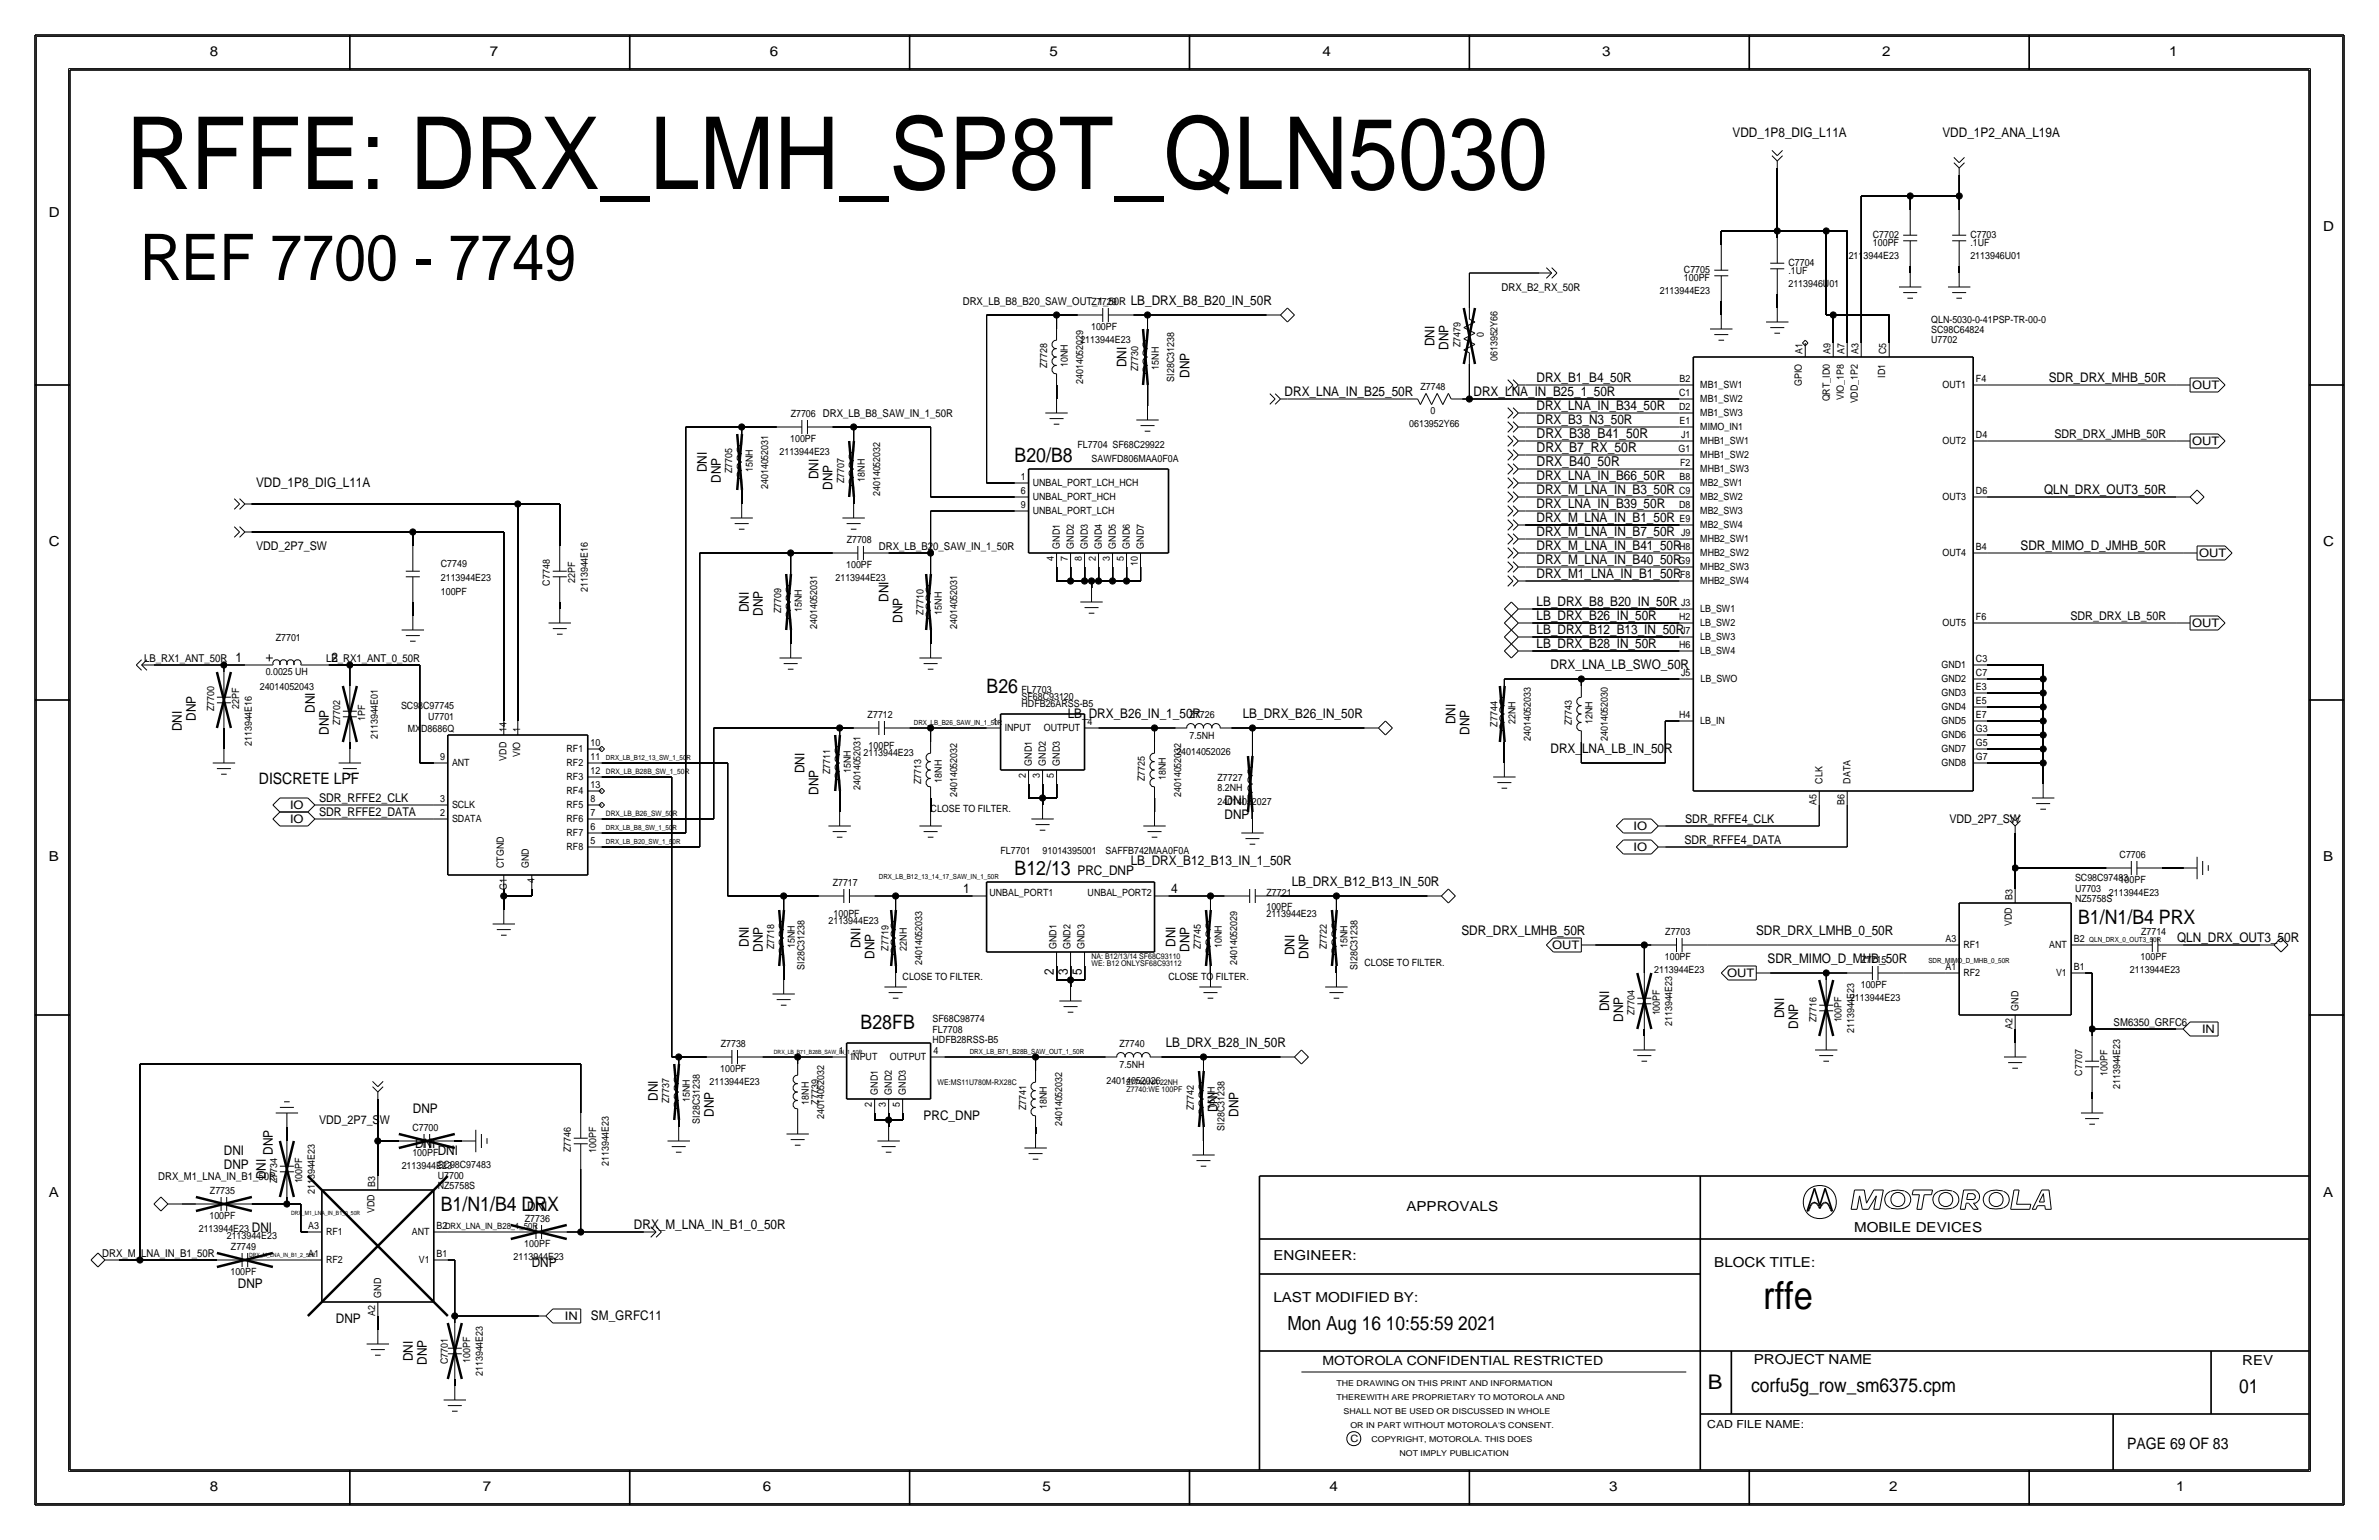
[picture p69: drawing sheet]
<svg xmlns="http://www.w3.org/2000/svg" width="432mm" height="279mm" viewBox="0 0 432 279" stroke-linecap="round" stroke-linejoin="round" font-family="sans-serif">
<defs><g id="words">
<text font-size="18.3" x="22.9" y="34.3">RFFE: DRX_LMH_SP8T_QLN5030</text>
<text font-size="11.7" x="25.4" y="50.8">REF 7700 - 7749</text>
<text font-size="7" x="320" y="237.5">rffe</text>
<text font-size="3.7" x="310" y="252.1">B</text>
<g font-size="3.6">
<text x="184.1" y="83.8">B20/B8</text>
<text x="179.1" y="125.7">B26</text>
<text x="184.2" y="158.8">B12/13</text>
<text x="377.2" y="167.6">B1/N1/B4 PRX</text>
<text x="156.2" y="186.7">B28FB</text>
<text x="80" y="219.7">B1/N1/B4 DRX</text>
</g>
<g font-size="3.5">
<text x="233.7" y="241.3">Mon Aug 16 10:55:59 2021</text>
<text x="317.9" y="252.6">corfu5g_row_sm6375.cpm</text>
<text x="406.4" y="252.7">01</text>
</g>
<g font-size="2.9">
<text x="47" y="142.2">DISCRETE LPF</text>
<text x="386.1" y="262.9">PAGE 69 OF 83</text>
</g>
<g font-size="2.5">
<text x="38.1" y="10.2">8</text>
<text x="88.9" y="10.2">7</text>
<text x="139.7" y="10.2">6</text>
<text x="190.5" y="10.2">5</text>
<text x="240" y="10.2">4</text>
<text x="290.8" y="10.2">3</text>
<text x="341.6" y="10.2">2</text>
<text x="393.7" y="10.2">1</text>
<text x="8.9" y="39.4">D</text>
<text x="421.6" y="41.9">D</text>
<text x="278.9" y="82">DRX_B7_RX_50R</text>
<text x="278.9" y="79.5">DRX_B38_B41_50R</text>
<text x="278.9" y="84.6">DRX_B40_50R</text>
<text x="8.9" y="99.1">C</text>
<text x="421.6" y="99.1">C</text>
<text x="8.9" y="156.2">B</text>
<text x="421.6" y="156.2">B</text>
<text x="8.9" y="217.2">A</text>
<text x="255.3" y="219.7">APPROVALS</text>
<text x="421.6" y="217.2">A</text>
<text x="336.5" y="223.5">MOBILE DEVICES</text>
<text x="231.1" y="228.6">ENGINEER:</text>
<text x="311.1" y="229.9">BLOCK TITLE:</text>
<text x="231.1" y="236.2">LAST MODIFIED BY:</text>
<text x="318.3" y="247.5">PROJECT NAME</text>
<text x="407" y="247.6">REV</text>
<text x="38.1" y="270.5">8</text>
<text x="87.6" y="270.5">7</text>
<text x="138.4" y="270.5">6</text>
<text x="189.2" y="270.5">5</text>
<text x="241.3" y="270.5">4</text>
<text x="292.1" y="270.5">3</text>
<text x="342.9" y="270.5">2</text>
<text x="395" y="270.5">1</text>
</g>
<g font-size="2.4">
<text x="314.5" y="24.9">VDD_1P8_DIG_L11A</text>
<text x="352.6" y="24.9">VDD_1P2_ANA_L19A</text>
<text x="205.2" y="55.4">LB_DRX_B8_B20_IN_50R</text>
<text x="260.3" y="62.8" transform="rotate(-90 260.3 62.8)">DNI</text>
<text x="262.9" y="63.5" transform="rotate(-90 262.9 63.5)">DNP</text>
<text x="204.5" y="66.6" transform="rotate(-90 204.5 66.6)">DNI</text>
<text x="215.9" y="68.6" transform="rotate(-90 215.9 68.6)">DNP</text>
<text x="233.2" y="71.9">DRX_LNA_IN_B25_50R</text>
<text x="267.5" y="71.9">DRX_LNA_IN_B25_1_50R</text>
<text x="278.9" y="69.3">DRX_B1_B4_50R</text>
<text x="371.8" y="69.3">SDR_DRX_MHB_50R</text>
<text x="278.9" y="77">DRX_B3_N3_50R</text>
<text x="278.9" y="74.4">DRX_LNA_IN_B34_50R</text>
<text x="46.5" y="88.4">VDD_1P8_DIG_L11A</text>
<text x="128.3" y="85.7" transform="rotate(-90 128.3 85.7)">DNI</text>
<text x="130.8" y="87.6" transform="rotate(-90 130.8 87.6)">DNP</text>
<text x="148.6" y="86.9" transform="rotate(-90 148.6 86.9)">DNI</text>
<text x="151.1" y="88.9" transform="rotate(-90 151.1 88.9)">DNP</text>
<text x="278.9" y="89.7">DRX_M_LNA_IN_B3_50R</text>
<text x="278.9" y="87.1">DRX_LNA_IN_B66_50R</text>
<text x="371" y="89.7">QLN_DRX_OUT3_50R</text>
<text x="278.9" y="94.7">DRX_M_LNA_IN_B1_50R</text>
<text x="278.9" y="92.2">DRX_LNA_IN_B39_50R</text>
<text x="278.9" y="99.8">DRX_M_LNA_IN_B41_50R</text>
<text x="278.9" y="97.3">DRX_M_LNA_IN_B7_50R</text>
<text x="366.7" y="99.8">SDR_MIMO_D_JMHB_50R</text>
<text x="278.9" y="104.9">DRX_M1_LNA_IN_B1_50R</text>
<text x="278.9" y="102.4">DRX_M_LNA_IN_B40_50R</text>
<text x="135.9" y="111.1" transform="rotate(-90 135.9 111.1)">DNI</text>
<text x="138.4" y="111.8" transform="rotate(-90 138.4 111.8)">DNP</text>
<text x="161.3" y="109.2" transform="rotate(-90 161.3 109.2)">DNI</text>
<text x="163.8" y="113" transform="rotate(-90 163.8 113)">DNP</text>
<text x="278.9" y="110">LB_DRX_B8_B20_IN_50R</text>
<text x="278.9" y="112.5">LB_DRX_B26_IN_50R</text>
<text x="278.9" y="115.1">LB_DRX_B12_B13_IN_50R</text>
<text x="278.9" y="117.6">LB_DRX_B28_IN_50R</text>
<text x="42.7" y="120.1">1</text>
<text x="60.2" y="120.1">2</text>
<text x="281.4" y="121.4">DRX_LNA_LB_SWO_50R</text>
<text x="35.6" y="130.8" transform="rotate(-90 35.6 130.8)">DNP</text>
<text x="57.2" y="129.3" transform="rotate(-90 57.2 129.3)">DNI</text>
<text x="193.8" y="130.3">LB_DRX_B26_IN_1_50R</text>
<text x="225.6" y="130.3">LB_DRX_B26_IN_50R</text>
<text x="264.2" y="131.4" transform="rotate(-90 264.2 131.4)">DNI</text>
<text x="33" y="132.7" transform="rotate(-90 33 132.7)">DNI</text>
<text x="59.7" y="133.3" transform="rotate(-90 59.7 133.3)">DNP</text>
<text x="266.7" y="133.3" transform="rotate(-90 266.7 133.3)">DNP</text>
<text x="281.4" y="136.7">DRX_LNA_LB_IN_50R</text>
<text x="146.1" y="140.3" transform="rotate(-90 146.1 140.3)">DNI</text>
<text x="148.6" y="144.2" transform="rotate(-90 148.6 144.2)">DNP</text>
<text x="222.2" y="146">DNI</text>
<text x="222.2" y="148.6">DNP</text>
<text x="195.6" y="158.8">PRC_DNP</text>
<text x="205.2" y="157">LB_DRX_B12_B13_IN_1_50R</text>
<text x="234.4" y="160.8">LB_DRX_B12_B13_IN_50R</text>
<text x="174.8" y="162.1">1</text>
<text x="212.6" y="162.1">4</text>
<text x="135.9" y="171.8" transform="rotate(-90 135.9 171.8)">DNI</text>
<text x="138.4" y="172.7" transform="rotate(-90 138.4 172.7)">DNP</text>
<text x="156.2" y="172" transform="rotate(-90 156.2 172)">DNI</text>
<text x="158.7" y="174" transform="rotate(-90 158.7 174)">DNP</text>
<text x="213.4" y="171.8" transform="rotate(-90 213.4 171.8)">DNI</text>
<text x="215.9" y="172.7" transform="rotate(-90 215.9 172.7)">DNP</text>
<text x="234.9" y="173.3" transform="rotate(-90 234.9 173.3)">DNI</text>
<text x="237.5" y="174" transform="rotate(-90 237.5 174)">DNP</text>
<text x="265.2" y="169.7">SDR_DRX_LMHB_50R</text>
<text x="318.7" y="169.7">SDR_DRX_LMHB_0_50R</text>
<text x="395.1" y="170.9">QLN_DRX_OUT3_50R</text>
<text x="191.3" y="177" transform="rotate(-90 191.3 177)">2</text>
<text x="193.8" y="177" transform="rotate(-90 193.8 177)">3</text>
<text x="196.3" y="177" transform="rotate(-90 196.3 177)">5</text>
<text x="320.8" y="174.8">SDR_MIMO_D_MHB_50R</text>
<text x="292.1" y="183.5" transform="rotate(-90 292.1 183.5)">DNI</text>
<text x="294.6" y="185.4" transform="rotate(-90 294.6 185.4)">DNP</text>
<text x="323.9" y="184.7" transform="rotate(-90 323.9 184.7)">DNI</text>
<text x="211.6" y="190">LB_DRX_B28_IN_50R</text>
<text x="326.4" y="186.7" transform="rotate(-90 326.4 186.7)">DNP</text>
<text x="74.9" y="201.9">DNP</text>
<text x="119.4" y="199.7" transform="rotate(-90 119.4 199.7)">DNI</text>
<text x="129.5" y="202.6" transform="rotate(-90 129.5 202.6)">DNP</text>
<text x="167.6" y="203.2">PRC_DNP</text>
<text x="221" y="201.8" transform="rotate(-90 221 201.8)">DNI</text>
<text x="224.8" y="202.6" transform="rotate(-90 224.8 202.6)">DNP</text>
<text x="40.6" y="209.5">DNI</text>
<text x="49.5" y="209.5" transform="rotate(-90 49.5 209.5)">DNP</text>
<text x="75.4" y="208.3">DNI</text>
<text x="79.5" y="209.5">DNI</text>
<text x="40.6" y="212.1">DNP</text>
<text x="48.3" y="213.9" transform="rotate(-90 48.3 213.9)">DNI</text>
<text x="95.7" y="219.7">DNI</text>
<text x="45.7" y="223.5">DNI</text>
<text x="115.1" y="223">DRX_M_LNA_IN_B1_0_50R</text>
<text x="43.2" y="233.7">DNP</text>
<text x="96.5" y="229.9">DNP</text>
<text x="107.3" y="239.5">SM_GRFC11</text>
<text x="61" y="240">DNP</text>
<text x="74.9" y="247" transform="rotate(-90 74.9 247)">DNI</text>
<text x="77.5" y="247.6" transform="rotate(-90 77.5 247.6)">DNP</text>
</g>
<text font-size="2.3" x="240" y="247.6">MOTOROLA CONFIDENTIAL RESTRICTED</text>
<g font-size="2.2">
<text x="372.9" y="79.5">SDR_DRX_JMHB_50R</text>
<text x="46.5" y="99.8">VDD_2P7_SW</text>
<text x="375.8" y="112.5">SDR_DRX_LB_50R</text>
<text x="57.9" y="148.1">SDR_RFFE2_DATA</text>
<text x="57.9" y="145.5">SDR_RFFE2_CLK</text>
<text x="305.9" y="149.4">SDR_RFFE4_CLK</text>
<text x="353.8" y="149.4">VDD_2P7_SW</text>
<text x="305.7" y="153.2">SDR_RFFE4_DATA</text>
<text x="57.9" y="204">VDD_2P7_SW</text>
</g>
<g font-size="2.1">
<text x="397.9" y="70.7">OUT</text>
<text x="397.9" y="80.8">OUT</text>
<text x="399.1" y="101.1">OUT</text>
<text x="397.9" y="113.8">OUT</text>
<text x="52.6" y="146.8">IO</text>
<text x="52.6" y="149.3">IO</text>
<text x="296.5" y="154.4">IO</text>
<text x="296.5" y="150.6">IO</text>
<text x="281.7" y="172.3">OUT</text>
<text x="313.5" y="177.3">OUT</text>
<text x="399.7" y="187.4">IN</text>
<text x="102.5" y="239.5">IN</text>
</g>
<g font-size="2">
<text x="272.5" y="52.8">DRX_B2_RX_50R</text>
<text x="174.8" y="55.4">DRX_LB_B8_B20_SAW_OUT_1_50R</text>
<text x="159.5" y="99.8">DRX_LB_B20_SAW_IN_1_50R</text>
<text x="26.2" y="120.1">LB_RX1_ANT_50R</text>
<text x="59.2" y="120.1">LB_RX1_ANT_0_50R</text>
<text x="383.6" y="186.2">SM6350_GRFC6</text>
<text x="28.7" y="214.1">DRX_M1_LNA_IN_B1_50R</text>
<text x="18.5" y="228.1">DRX_M_LNA_IN_B1_50R</text>
<text x="309.9" y="259.1">CAD FILE NAME:</text>
</g>
<g font-size="1.8">
<text x="335.6" y="47">2113944E23</text>
<text x="339.9" y="43.2">C7702</text>
<text x="339.9" y="44.7">100PF</text>
<text x="357.6" y="47">2113946U01</text>
<text x="357.6" y="44.7">.1UF</text>
<text x="357.6" y="43.2">C7703</text>
<text x="301.3" y="53.3">2113944E23</text>
<text x="305.6" y="51.1">100PF</text>
<text x="305.6" y="49.5">C7705</text>
<text x="324.6" y="49.8">.1UF</text>
<text x="324.6" y="52.1">2113946U01</text>
<text x="324.6" y="48.3">C7704</text>
<text x="198" y="59.9">100PF</text>
<text x="198.1" y="55.4">Z7729</text>
<text x="350.5" y="58.6">QLN-5030-0-41PSP-TR-00-0</text>
<text x="196.1" y="62.2">2113944E23</text>
<text x="265.1" y="63" transform="rotate(-90 265.1 63)">Z7479</text>
<text x="269.3" y="61.2" transform="rotate(-90 269.3 61.2)">0</text>
<text x="271.8" y="65.5" transform="rotate(-90 271.8 65.5)">0613952Y66</text>
<text x="327.2" y="64.3" transform="rotate(-90 327.2 64.3)">A1</text>
<text x="332.2" y="64.3" transform="rotate(-90 332.2 64.3)">A9</text>
<text x="334.8" y="64.3" transform="rotate(-90 334.8 64.3)">A7</text>
<text x="337.3" y="64.3" transform="rotate(-90 337.3 64.3)">A3</text>
<text x="342.3" y="64.3" transform="rotate(-90 342.3 64.3)">C5</text>
<text x="350.5" y="60.4">SC98C64824</text>
<text x="350.5" y="62.2">U7702</text>
<text x="190" y="66.8" transform="rotate(-90 190 66.8)">Z7728</text>
<text x="193.8" y="66.6" transform="rotate(-90 193.8 66.6)">10NH</text>
<text x="196.6" y="69.7" transform="rotate(-90 196.6 69.7)">24014052029</text>
<text x="206.6" y="67.3" transform="rotate(-90 206.6 67.3)">Z7730</text>
<text x="210.3" y="67.1" transform="rotate(-90 210.3 67.1)">15NH</text>
<text x="213.1" y="69.2" transform="rotate(-90 213.1 69.2)">SI28C31238</text>
<text x="257.8" y="70.8">Z7748</text>
<text x="304.8" y="71.9">C1</text>
<text x="304.9" y="69.3">B2</text>
<text x="308.6" y="70.4">MB1_SW1</text>
<text x="327.1" y="70.1" transform="rotate(-90 327.1 70.1)">GPIO</text>
<text x="342.2" y="68.5" transform="rotate(-90 342.2 68.5)">ID1</text>
<text x="352.6" y="70.4">OUT1</text>
<text x="358.6" y="69.3">F4</text>
<text x="143.5" y="75.7">Z7706 DRX_LB_B8_SAW_IN_1_50R</text>
<text x="255.8" y="77.5">0613952Y66</text>
<text x="259.6" y="75">0</text>
<text x="304.8" y="74.4">D2</text>
<text x="304.9" y="77">E1</text>
<text x="308.6" y="75.5">MB1_SW3</text>
<text x="308.6" y="72.9">MB1_SW2</text>
<text x="332.1" y="72.8" transform="rotate(-90 332.1 72.8)">QRT_ID0</text>
<text x="334.7" y="72.6" transform="rotate(-90 334.7 72.6)">VIO_1P8</text>
<text x="337.2" y="73.2" transform="rotate(-90 337.2 73.2)">VDD_1P2</text>
<text x="141.5" y="82.5">2113944E23</text>
<text x="143.4" y="80.3">100PF</text>
<text x="195.6" y="81.3">FL7704 SF68C29922</text>
<text x="198.1" y="83.8">SAWFD806MAA0F0A</text>
<text x="304.7" y="82">G1</text>
<text x="305.1" y="79.5">J1</text>
<text x="308.6" y="83.1">MHB1_SW2</text>
<text x="308.6" y="80.6">MHB1_SW1</text>
<text x="308.6" y="78">MIMO_IN1</text>
<text x="352.6" y="80.6">OUT2</text>
<text x="358.6" y="79.5">D4</text>
<text x="132.9" y="85.8" transform="rotate(-90 132.9 85.8)">Z7705</text>
<text x="136.7" y="85.6" transform="rotate(-90 136.7 85.6)">15NH</text>
<text x="139.4" y="88.7" transform="rotate(-90 139.4 88.7)">24014052031</text>
<text x="153.2" y="87.6" transform="rotate(-90 153.2 87.6)">Z7707</text>
<text x="157" y="87.4" transform="rotate(-90 157 87.4)">18NH</text>
<text x="185.3" y="87.1">1</text>
<text x="185.3" y="89.7">6</text>
<text x="187.5" y="88.2">UNBAL_PORT_LCH_HCH</text>
<text x="304.8" y="89.7">C9</text>
<text x="304.9" y="87.1">B8</text>
<text x="305" y="84.6">F2</text>
<text x="308.6" y="88.2">MB2_SW1</text>
<text x="308.6" y="85.6">MHB1_SW3</text>
<text x="358.6" y="89.7">D6</text>
<text x="159.8" y="90" transform="rotate(-90 159.8 90)">24014052032</text>
<text x="185.3" y="92.2">9</text>
<text x="187.5" y="90.8">UNBAL_PORT_HCH</text>
<text x="187.5" y="93.3">UNBAL_PORT_LCH</text>
<text x="304.8" y="92.2">D8</text>
<text x="304.9" y="94.7">E9</text>
<text x="308.6" y="95.8">MB2_SW4</text>
<text x="308.6" y="93.3">MB2_SW3</text>
<text x="308.6" y="90.7">MB2_SW2</text>
<text x="352.6" y="90.7">OUT3</text>
<text x="153.7" y="98.6">Z7708</text>
<text x="191.3" y="101.7" transform="rotate(-90 191.3 101.7)">4</text>
<text x="192.4" y="99.6" transform="rotate(-90 192.4 99.6)">GND1</text>
<text x="193.8" y="101.7" transform="rotate(-90 193.8 101.7)">7</text>
<text x="194.9" y="99.6" transform="rotate(-90 194.9 99.6)">GND2</text>
<text x="196.3" y="101.7" transform="rotate(-90 196.3 101.7)">8</text>
<text x="197.5" y="99.6" transform="rotate(-90 197.5 99.6)">GND3</text>
<text x="198.9" y="101.7" transform="rotate(-90 198.9 101.7)">2</text>
<text x="200" y="99.6" transform="rotate(-90 200 99.6)">GND4</text>
<text x="201.4" y="101.7" transform="rotate(-90 201.4 101.7)">3</text>
<text x="202.5" y="99.6" transform="rotate(-90 202.5 99.6)">GND5</text>
<text x="204" y="101.7" transform="rotate(-90 204 101.7)">5</text>
<text x="205.1" y="99.6" transform="rotate(-90 205.1 99.6)">GND6</text>
<text x="207.6" y="99.6" transform="rotate(-90 207.6 99.6)">GND7</text>
<text x="304.8" y="99.8">H8</text>
<text x="305.1" y="97.3">J9</text>
<text x="308.6" y="100.9">MHB2_SW2</text>
<text x="308.6" y="98.3">MHB2_SW1</text>
<text x="352.6" y="100.9">OUT4</text>
<text x="358.6" y="99.8">B4</text>
<text x="80" y="105.4">2113944E23</text>
<text x="80" y="107.9">100PF</text>
<text x="80" y="102.9">C7749</text>
<text x="99.8" y="106.3" transform="rotate(-90 99.8 106.3)">C7748</text>
<text x="104.4" y="105.8" transform="rotate(-90 104.4 105.8)">22PF</text>
<text x="106.7" y="107.4" transform="rotate(-90 106.7 107.4)">2113944E16</text>
<text x="151.6" y="105.4">2113944E23</text>
<text x="153.6" y="103.1">100PF</text>
<text x="206.5" y="102.6" transform="rotate(-90 206.5 102.6)">10</text>
<text x="304.7" y="102.4">G9</text>
<text x="305" y="104.9">F8</text>
<text x="308.6" y="106">MHB2_SW4</text>
<text x="308.6" y="103.4">MHB2_SW3</text>
<text x="141.8" y="111.2" transform="rotate(-90 141.8 111.2)">Z7709</text>
<text x="145.5" y="111" transform="rotate(-90 145.5 111)">15NH</text>
<text x="167.6" y="111.5" transform="rotate(-90 167.6 111.5)">Z7710</text>
<text x="170.9" y="111.5" transform="rotate(-90 170.9 111.5)">15NH</text>
<text x="304.8" y="112.5">H2</text>
<text x="305.1" y="110">J3</text>
<text x="308.6" y="111">LB_SW1</text>
<text x="308.6" y="113.6">LB_SW2</text>
<text x="352.6" y="113.6">OUT5</text>
<text x="358.6" y="112.5">F6</text>
<text x="50" y="116.4">Z7701</text>
<text x="148.3" y="114.1" transform="rotate(-90 148.3 114.1)">24014052031</text>
<text x="173.7" y="114.1" transform="rotate(-90 173.7 114.1)">24014052031</text>
<text x="304.8" y="117.6">H6</text>
<text x="305.1" y="115.1">J7</text>
<text x="308.6" y="116.1">LB_SW3</text>
<text x="308.6" y="118.7">LB_SW4</text>
<text x="47.1" y="125.2">24014052043</text>
<text x="48.2" y="122.4">0.0025 UH</text>
<text x="185.4" y="125.7">FL7703</text>
<text x="305.1" y="122.7">J5</text>
<text x="308.7" y="123.7">LB_SWO</text>
<text x="352.4" y="121.2">GND1</text>
<text x="352.4" y="123.7">GND2</text>
<text x="358.6" y="125.2">E3</text>
<text x="358.6" y="120.1">C3</text>
<text x="358.6" y="122.7">C7</text>
<text x="38.9" y="129" transform="rotate(-90 38.9 129)">Z7700</text>
<text x="43.4" y="128.7" transform="rotate(-90 43.4 128.7)">22PF</text>
<text x="61.7" y="131.6" transform="rotate(-90 61.7 131.6)">Z7702</text>
<text x="66.3" y="130.8" transform="rotate(-90 66.3 130.8)">1PF</text>
<text x="72.8" y="128.7">SC98C97745</text>
<text x="77.7" y="130.7">U7701</text>
<text x="157.5" y="130.3">Z7712</text>
<text x="180.2" y="131.6">1</text>
<text x="185.4" y="128.3">HDFB26ARSS-B5</text>
<text x="185.4" y="127">SF68C93120</text>
<text x="197.4" y="131.6">4</text>
<text x="215.9" y="130.3">Z7726</text>
<text x="271.8" y="131.8" transform="rotate(-90 271.8 131.8)">Z7744</text>
<text x="275.1" y="131.3" transform="rotate(-90 275.1 131.3)">22NH</text>
<text x="285.3" y="131.6" transform="rotate(-90 285.3 131.6)">Z7743</text>
<text x="289.1" y="131.3" transform="rotate(-90 289.1 131.3)">12NH</text>
<text x="304.8" y="130.3">H4</text>
<text x="308.6" y="131.4">LB_IN</text>
<text x="352.4" y="128.8">GND4</text>
<text x="352.4" y="131.4">GND5</text>
<text x="352.4" y="126.3">GND3</text>
<text x="358.6" y="127.8">E5</text>
<text x="358.6" y="130.3">E7</text>
<text x="45.7" y="135.4" transform="rotate(-90 45.7 135.4)">2113944E16</text>
<text x="68.6" y="134.1" transform="rotate(-90 68.6 134.1)">2113944E01</text>
<text x="74" y="132.7">MXD8686Q</text>
<text x="79.9" y="137.9">9</text>
<text x="91.9" y="132.8" transform="rotate(-90 91.9 132.8)">14</text>
<text x="94.4" y="137.4" transform="rotate(-90 94.4 137.4)">VIO</text>
<text x="94.4" y="132.8" transform="rotate(-90 94.4 132.8)">1</text>
<text x="102.8" y="136.4">RF1</text>
<text x="107.2" y="135.4">10</text>
<text x="107.2" y="137.9">11</text>
<text x="156.7" y="137.2">2113944E23</text>
<text x="157.6" y="135.9">100PF</text>
<text x="182.4" y="132.7">INPUT</text>
<text x="189.5" y="132.7">OUTPUT</text>
<text x="213.5" y="136.9">24014052026</text>
<text x="215.9" y="134.1">7.5NH</text>
<text x="277.9" y="134.5" transform="rotate(-90 277.9 134.5)">24014052033</text>
<text x="291.8" y="134.5" transform="rotate(-90 291.8 134.5)">24014052030</text>
<text x="352.4" y="133.9">GND6</text>
<text x="352.4" y="136.4">GND7</text>
<text x="358.6" y="137.9">G7</text>
<text x="358.6" y="135.4">G5</text>
<text x="358.6" y="132.8">G3</text>
<text x="82" y="139">ANT</text>
<text x="91.9" y="138" transform="rotate(-90 91.9 138)">VDD</text>
<text x="102.8" y="141.5">RF3</text>
<text x="102.8" y="139">RF2</text>
<text x="107.2" y="143">13</text>
<text x="107.2" y="140.5">12</text>
<text x="150.7" y="140.5" transform="rotate(-90 150.7 140.5)">Z7711</text>
<text x="154.4" y="140.2" transform="rotate(-90 154.4 140.2)">15NH</text>
<text x="156.2" y="143.4" transform="rotate(-90 156.2 143.4)">24014052031</text>
<text x="167.2" y="142.2" transform="rotate(-90 167.2 142.2)">Z7713</text>
<text x="170.9" y="142" transform="rotate(-90 170.9 142)">18NH</text>
<text x="186.2" y="141.1" transform="rotate(-90 186.2 141.1)">2</text>
<text x="187.3" y="138.9" transform="rotate(-90 187.3 138.9)">GND1</text>
<text x="188.7" y="141.1" transform="rotate(-90 188.7 141.1)">3</text>
<text x="189.8" y="138.9" transform="rotate(-90 189.8 138.9)">GND2</text>
<text x="191.3" y="141.1" transform="rotate(-90 191.3 141.1)">5</text>
<text x="192.4" y="138.9" transform="rotate(-90 192.4 138.9)">GND3</text>
<text x="207.8" y="141.7" transform="rotate(-90 207.8 141.7)">Z7725</text>
<text x="211.6" y="141.5" transform="rotate(-90 211.6 141.5)">18NH</text>
<text x="221" y="143.5">8.2NH</text>
<text x="221" y="141.8">Z7727</text>
<text x="330.8" y="142.2" transform="rotate(-90 330.8 142.2)">CLK</text>
<text x="335.9" y="142.2" transform="rotate(-90 335.9 142.2)">DATA</text>
<text x="352.4" y="139">GND8</text>
<text x="79.9" y="148.1">2</text>
<text x="79.9" y="145.5">3</text>
<text x="82" y="146.6">SCLK</text>
<text x="82" y="149.1">SDATA</text>
<text x="102.8" y="144">RF4</text>
<text x="102.8" y="149">RF6</text>
<text x="102.8" y="146.6">RF5</text>
<text x="107.2" y="148">7</text>
<text x="107.2" y="145.5">8</text>
<text x="168.9" y="147.3">CLOSE TO FILTER.</text>
<text x="173.7" y="144.6" transform="rotate(-90 173.7 144.6)">24014052032</text>
<text x="214.4" y="144.6" transform="rotate(-90 214.4 144.6)">24014052032</text>
<text x="221" y="146">24014052027</text>
<text x="329.7" y="146" transform="rotate(-90 329.7 146)">A5</text>
<text x="334.8" y="146" transform="rotate(-90 334.8 146)">B6</text>
<text x="102.8" y="151.7">RF7</text>
<text x="102.8" y="154.2">RF8</text>
<text x="107.2" y="150.6">6</text>
<text x="107.2" y="153.1">5</text>
<text x="181.6" y="154.9">FL7701</text>
<text x="189.2" y="154.9">91014395001</text>
<text x="200.7" y="154.9">SAFFB742MAA0F0A</text>
<text x="384.7" y="155.7">C7706</text>
<text x="91.4" y="157.5" transform="rotate(-90 91.4 157.5)">CTGND</text>
<text x="92" y="161.4" transform="rotate(-90 92 161.4)">G1</text>
<text x="96" y="157.5" transform="rotate(-90 96 157.5)">GND</text>
<text x="97" y="160.2" transform="rotate(-90 97 160.2)">4</text>
<text x="151.1" y="160.8">Z7717</text>
<text x="376.6" y="159.9">SC98C97483</text>
<text x="376.6" y="161.8">U7703</text>
<text x="384.7" y="160.3">100PF</text>
<text x="150.4" y="167.6">2113944E23</text>
<text x="151.3" y="166.4">100PF</text>
<text x="179.6" y="162.6">UNBAL_PORT1</text>
<text x="197.4" y="162.6">UNBAL_PORT2</text>
<text x="229.9" y="166.4">2113944E23</text>
<text x="229.9" y="162.6">Z7721</text>
<text x="229.9" y="165.1">100PF</text>
<text x="365.1" y="168" transform="rotate(-90 365.1 168)">VDD</text>
<text x="365.3" y="163.3" transform="rotate(-90 365.3 163.3)">B3</text>
<text x="376.6" y="163.7">NZ5758S</text>
<text x="382.8" y="162.6">2113944E23</text>
<text x="140.5" y="172.2" transform="rotate(-90 140.5 172.2)">Z7718</text>
<text x="144.3" y="172" transform="rotate(-90 144.3 172)">15NH</text>
<text x="161.3" y="172.5" transform="rotate(-90 161.3 172.5)">Z7719</text>
<text x="164.6" y="172.5" transform="rotate(-90 164.6 172.5)">22NH</text>
<text x="191.8" y="172.2" transform="rotate(-90 191.8 172.2)">GND1</text>
<text x="194.3" y="172.2" transform="rotate(-90 194.3 172.2)">GND2</text>
<text x="196.8" y="172.2" transform="rotate(-90 196.8 172.2)">GND3</text>
<text x="218" y="172.2" transform="rotate(-90 218 172.2)">Z7745</text>
<text x="221.7" y="172" transform="rotate(-90 221.7 172)">10NH</text>
<text x="240.8" y="172.2" transform="rotate(-90 240.8 172.2)">Z7722</text>
<text x="244.6" y="172" transform="rotate(-90 244.6 172)">15NH</text>
<text x="302.3" y="169.7">Z7703</text>
<text x="353.1" y="170.9">A3</text>
<text x="356.4" y="172.1">RF1</text>
<text x="371.9" y="172.1">ANT</text>
<text x="376.4" y="170.9">B2</text>
<text x="388.6" y="169.7">Z7714</text>
<text x="146" y="175.9" transform="rotate(-90 146 175.9)">SI28C31238</text>
<text x="163.8" y="177.8">CLOSE TO FILTER.</text>
<text x="167.4" y="175.1" transform="rotate(-90 167.4 175.1)">24014052033</text>
<text x="212.1" y="177.8">CLOSE TO FILTER.</text>
<text x="224.5" y="175.1" transform="rotate(-90 224.5 175.1)">24014052029</text>
<text x="246.4" y="175.9" transform="rotate(-90 246.4 175.9)">SI28C31238</text>
<text x="247.6" y="175.3">CLOSE TO FILTER.</text>
<text x="300.2" y="176.5">2113944E23</text>
<text x="302.2" y="174.2">100PF</text>
<text x="337.7" y="179.3">100PF</text>
<text x="337.8" y="174.8">Z7715</text>
<text x="353.1" y="176">A1</text>
<text x="356.4" y="177.1">RF2</text>
<text x="373.2" y="177.1">V1</text>
<text x="376.4" y="176">B1</text>
<text x="386.6" y="176.5">2113944E23</text>
<text x="388.5" y="174.2">100PF</text>
<text x="169.3" y="185.4">SF68C98774</text>
<text x="296.7" y="184.1" transform="rotate(-90 296.7 184.1)">Z7704</text>
<text x="301.2" y="184.2" transform="rotate(-90 301.2 184.2)">100PF</text>
<text x="329.7" y="185.4" transform="rotate(-90 329.7 185.4)">Z7716</text>
<text x="334.3" y="185.5" transform="rotate(-90 334.3 185.5)">100PF</text>
<text x="335.8" y="181.6">2113944E23</text>
<text x="366.4" y="183.4" transform="rotate(-90 366.4 183.4)">GND</text>
<text x="130.8" y="190">Z7738</text>
<text x="152.3" y="191.3">1</text>
<text x="169.3" y="189.2">HDFB28RSS-B5</text>
<text x="169.3" y="187.4">FL7708</text>
<text x="169.4" y="191.3">4</text>
<text x="203.2" y="190">Z7740</text>
<text x="303.5" y="186.2" transform="rotate(-90 303.5 186.2)">2113944E23</text>
<text x="336.5" y="187.4" transform="rotate(-90 336.5 187.4)">2113944E23</text>
<text x="365.3" y="186.6" transform="rotate(-90 365.3 186.6)">A2</text>
<text x="128.8" y="196.8">2113944E23</text>
<text x="130.7" y="194.6">100PF</text>
<text x="154.4" y="192.4">INPUT</text>
<text x="161.5" y="192.4">OUTPUT</text>
<text x="200.8" y="196.6">24014052026</text>
<text x="203.2" y="193.8">7.5NH</text>
<text x="378" y="195.2" transform="rotate(-90 378 195.2)">C7707</text>
<text x="382.5" y="195.2" transform="rotate(-90 382.5 195.2)">100PF</text>
<text x="384.8" y="197.6" transform="rotate(-90 384.8 197.6)">2113944E23</text>
<text x="121.5" y="200.1" transform="rotate(-90 121.5 200.1)">Z7737</text>
<text x="125.2" y="199.9" transform="rotate(-90 125.2 199.9)">15NH</text>
<text x="127" y="203.9" transform="rotate(-90 127 203.9)">SI28C31238</text>
<text x="146.8" y="200.4" transform="rotate(-90 146.8 200.4)">18NH</text>
<text x="148.6" y="200.4" transform="rotate(-90 148.6 200.4)">Z7739</text>
<text x="149.6" y="203" transform="rotate(-90 149.6 203)">24014052032</text>
<text x="158.2" y="200.8" transform="rotate(-90 158.2 200.8)">2</text>
<text x="159.4" y="198.6" transform="rotate(-90 159.4 198.6)">GND1</text>
<text x="160.8" y="200.8" transform="rotate(-90 160.8 200.8)">3</text>
<text x="161.9" y="198.6" transform="rotate(-90 161.9 198.6)">GND2</text>
<text x="163.3" y="200.8" transform="rotate(-90 163.3 200.8)">5</text>
<text x="164.4" y="198.6" transform="rotate(-90 164.4 198.6)">GND3</text>
<text x="186.2" y="201.4" transform="rotate(-90 186.2 201.4)">Z7741</text>
<text x="190" y="201.2" transform="rotate(-90 190 201.2)">18NH</text>
<text x="216.7" y="201.4" transform="rotate(-90 216.7 201.4)">Z7742</text>
<text x="220.5" y="201.2" transform="rotate(-90 220.5 201.2)">15NH</text>
<text x="74.8" y="205.2">C7700</text>
<text x="74.8" y="209.8">100PF</text>
<text x="103.6" y="209" transform="rotate(-90 103.6 209)">Z7746</text>
<text x="108.2" y="209.1" transform="rotate(-90 108.2 209.1)">100PF</text>
<text x="192.8" y="204.3" transform="rotate(-90 192.8 204.3)">24014052032</text>
<text x="222.2" y="205.1" transform="rotate(-90 222.2 205.1)">SI28C31238</text>
<text x="50.3" y="214.6" transform="rotate(-90 50.3 214.6)">Z7734</text>
<text x="54.9" y="214.7" transform="rotate(-90 54.9 214.7)">100PF</text>
<text x="68.1" y="215.4" transform="rotate(-90 68.1 215.4)">B3</text>
<text x="72.9" y="212.1">2113944E23</text>
<text x="79.5" y="211.9">SC98C97483</text>
<text x="79.5" y="213.9">U7700</text>
<text x="79.5" y="215.8">NZ5758S</text>
<text x="110.5" y="211.6" transform="rotate(-90 110.5 211.6)">2113944E23</text>
<text x="38" y="221.2">100PF</text>
<text x="38.1" y="216.7">Z7735</text>
<text x="57.1" y="216.7" transform="rotate(-90 57.1 216.7)">2113944E23</text>
<text x="68" y="220.1" transform="rotate(-90 68 220.1)">VDD</text>
<text x="95.3" y="221.7">Z7736</text>
<text x="36.1" y="223.5">2113944E23</text>
<text x="41.2" y="224.8">2113944E23</text>
<text x="41.9" y="226.8">Z7749</text>
<text x="55.9" y="223">A3</text>
<text x="59.2" y="224.1">RF1</text>
<text x="74.8" y="224.1">ANT</text>
<text x="79.2" y="223">B2</text>
<text x="95.2" y="226.3">100PF</text>
<text x="41.8" y="231.4">100PF</text>
<text x="55.9" y="228.1">A1</text>
<text x="59.2" y="229.2">RF2</text>
<text x="76" y="229.2">V1</text>
<text x="79.2" y="228.1">B1</text>
<text x="93.2" y="228.6">2113944E23</text>
<text x="68.1" y="238.7" transform="rotate(-90 68.1 238.7)">A2</text>
<text x="69.2" y="235.5" transform="rotate(-90 69.2 235.5)">GND</text>
<text x="81.3" y="247.5" transform="rotate(-90 81.3 247.5)">C7701</text>
<text x="85.3" y="247.2" transform="rotate(-90 85.3 247.2)">100PF</text>
<text x="87.6" y="249.7" transform="rotate(-90 87.6 249.7)">2113944E23</text>
<text x="245.1" y="261.6">C</text>
</g>
<text font-size="1.6" x="80.8" y="223">DRX_LNA_IN_B28_1_50R</text>
<g font-size="1.5">
<text x="242.6" y="251.5">THE DRAWING ON THIS PRINT AND INFORMATION</text>
<text x="242.6" y="254">THEREWITH ARE PROPRIETARY TO MOTOROLA AND</text>
<text x="243.8" y="256.5">SHALL NOT BE USED OR DISCUSSED IN WHOLE</text>
<text x="245.1" y="259.1">OR IN PART WITHOUT MOTOROLA'S CONSENT.</text>
<text x="248.9" y="261.6">COPYRIGHT, MOTOROLA. THIS DOES</text>
<text x="254" y="264.2">NOT IMPLY PUBLICATION</text>
</g>
<g font-size="1.4">
<text x="110" y="140.5">DRX_LB_B28B_SW_1_50R</text>
<text x="110" y="148.1">DRX_LB_B26_SW_50R</text>
<text x="198.1" y="174">NA: B12/13/14 SF68C93110</text>
<text x="198.1" y="175.3">WE: B12 ONLYSF68C93112</text>
<text x="170.2" y="196.9">WE:MS11U780M-RX28C</text>
<text x="204.5" y="196.8">Z7740:NA 22NH</text>
<text x="204.5" y="198.1">Z7740:WE 100PF</text>
</g>
<g font-size="1.3">
<text x="165.9" y="131.6">DRX_LB_B26_SAW_IN_1_50R</text>
<text x="110" y="137.9">DRX_LB_B12_13_SW_1_50R</text>
<text x="110" y="153.2">DRX_LB_B20_SW_1_50R</text>
<text x="110" y="150.6">DRX_LB_B8_SW_1_50R</text>
<text x="159.5" y="159.5">DRX_LB_B12_13_14_17_SAW_IN_1_50R</text>
<text x="379.2" y="170.9">QLN_DRX_0_OUT3_50R</text>
<text x="350" y="174.8">SDR_MIMO_D_MHB_0_50R</text>
<text x="176" y="191.3">DRX_LB_B71_B28B_SAW_OUT_1_50R</text>
</g>
<g font-size="1.1">
<text x="140.5" y="191.3">DRX_LB_B71_B28B_SAW_IN_1_50R</text>
<text x="52.8" y="220.5">DRX_M1_LNA_IN_B1_0_50R</text>
<text x="45.2" y="228.1">DRX_M_LNA_IN_B1_2_50R</text>
</g>
</g></defs>
<!-- layer: Nets -->
<g fill="none" stroke="#000" stroke-width=".18">
<path d="M322.6 30.5v11.4zM337.8 35.6v26.6zM337.8 35.6h8.9zM346.7 35.6v2.5zM346.7 35.6h8.9zM355.6 31.8v3.8zM355.6 35.6v2.5zM179.1 57.2h12.7zM179.1 57.2v30.4zM191.8 57.2v2.5zM191.8 57.2h3.8zM205.7 57.2h2.6z"/>
<path d="M208.3 57.2v2.5zM208.3 57.2h21.6zM266.7 49.5v6.4zM266.7 49.5h12.7zM312.4 54.6v2.5zM312.4 41.9v2.5zM312.4 41.9h10.2zM322.6 53.3v2.6zM322.6 41.9v1.3zM322.6 41.9h8.9zM331.5 57.2h1.2zM331.5 41.9v15.2z"/>
<path d="M331.5 41.9h3.8zM332.7 57.2v5zM332.7 57.2h10.2zM335.3 41.9v20.3zM342.9 57.2v5zM346.7 48.3v1.2zM355.6 48.3v1.2zM124.5 77.5v73.6zM124.5 77.5h10.1zM134.6 77.5v1.2zM134.6 77.5h6.4zM151.1 77.5h3.8z"/>
<path d="M154.9 77.5h14zM154.9 77.5v2.5zM168.9 77.5v12.7zM191.8 69.9v2.5zM208.3 69.8v3.9zM233.7 72.4h21.6zM265.4 72.4h1.3zM266.7 66v6.4zM266.7 72.4h38.1zM276.9 77.5h27.9zM276.9 74.9h27.9zM276.9 69.8h27.9z"/>
<path d="M360.7 69.8h34.3zM45.7 91.4h48.3zM45.7 96.5h29.2zM74.9 96.5v2.6zM74.9 96.5h16.5zM91.4 96.5v34.3zM94 91.4v39.4zM94 91.4h7.6zM101.6 91.4v7.7zM134.6 88.9v2.5zM154.9 90.2v1.2zM168.9 92.7v7.6z"/>
<path d="M168.9 90.2h15.2zM168.9 92.7h15.2zM179.1 87.6h5.1zM276.9 92.7h27.9zM276.9 97.8h27.9zM276.9 82.5h27.9zM276.9 95.2h27.9zM276.9 80h27.9zM276.9 85.1h27.9zM276.9 90.2h27.9zM276.9 87.6h27.9zM360.7 90.2h34.3z"/>
<path d="M360.7 80h34.3zM74.9 109.2v2.6zM101.6 109.2v1.3zM127 100.3v53.4zM127 100.3h16.5zM143.5 114.3v2.5zM143.5 100.3v3.8zM143.5 100.3h7.6zM161.3 100.3h7.6zM168.9 114.3v2.5zM168.9 100.3v3.8zM191.8 102.9v2.5z"/>
<path d="M191.8 105.4h2.5zM194.3 102.9v2.5zM194.3 105.4h2.5zM196.8 102.9v2.5zM196.8 105.4h1.3zM198.1 105.4v1.3zM198.1 105.4h1.3zM199.4 105.4h2.5zM199.4 102.9v2.5zM201.9 105.4h2.6zM201.9 102.9v2.5zM204.5 105.4h2.5z"/>
<path d="M204.5 102.9v2.5zM207 102.9v2.5zM276.9 102.9h27.9zM276.9 105.4h27.9zM276.9 100.3h27.9zM278.1 118.1h26.7zM278.1 115.6h26.7zM278.1 113h26.7zM278.1 110.5h26.7zM360.7 113h34.3zM360.7 100.3h35.5zM27.9 120.7h12.7z"/>
<path d="M40.6 132.1v3.8zM40.6 120.7v1.2zM40.6 120.7h3.8zM59.7 120.7h3.8zM63.5 120.7h12.7zM63.5 134.6v1.3zM63.5 120.7v3.8zM76.2 138.4h2.5zM76.2 120.6v17.8zM109.2 138.4h22.9zM129.5 132.1v16.5zM129.5 132.1h22.9z"/>
<path d="M132.1 138.4v24.2zM152.4 132.1v1.2zM152.4 132.1h2.5zM165.1 132.1h3.8zM168.9 132.1v2.5zM168.9 132.1h10.2zM199.4 132.1h10.2zM209.5 132.1h3.9zM209.5 132.1v2.5zM223.5 132.1h3.8zM227.3 132.1h20.3zM227.3 132.1v5.1z"/>
<path d="M273 134.6v3.8zM273 123.2v1.3zM273 123.2h14zM287 123.2v1.3zM287 123.2h17.8zM287 134.6v3.8zM287 138.4h15.3zM302.3 130.8v7.6zM302.3 130.8h2.5zM360.7 138.4h10.1zM360.7 135.9h10.1zM360.7 133.3h10.1z"/>
<path d="M360.7 130.8h10.1zM360.7 128.3h10.1zM360.7 125.7h10.1zM360.7 123.2h10.1zM360.7 120.7h10.1zM370.8 138.4v3.8zM370.8 135.9v2.5zM370.8 133.3v2.6zM370.8 130.8v2.5zM370.8 128.3v2.5zM370.8 125.7v2.6zM370.8 123.2v2.5z"/>
<path d="M370.8 120.7v2.5zM58.4 148.6h20.3zM58.4 146h20.3zM109.2 153.7h17.8zM109.2 141h12.7zM109.2 151.1h15.3zM109.2 148.6h20.3zM121.9 141v50.8zM152.4 143.5v3.8zM168.9 144.8v2.5zM186.7 142.2v2.6zM186.7 144.8h2.5z"/>
<path d="M189.2 144.8h2.6zM189.2 144.8v1.2zM189.2 142.2v2.6zM191.8 142.2v2.6zM209.5 144.8v2.5zM227.3 147.3v1.3zM302.3 153.7h33zM302.3 149.9h27.9zM330.2 146v3.9zM335.3 146v7.7zM365.8 157.5v3.8zM365.8 151.1v6.4z"/>
<path d="M365.8 157.5h16.5zM392.4 157.5h3.8zM91.4 162.6v2.5zM91.4 161.3v1.3zM91.4 162.6h5.1zM96.5 161.3v1.3zM132.1 162.6h10.1zM142.2 175.3v2.5zM142.2 162.6v2.5zM142.2 162.6h6.4zM158.7 162.6h3.9zM162.6 175.3v1.2z"/>
<path d="M162.6 162.6v2.5zM162.6 162.6h13.9zM191.8 175.3v2.5zM191.8 177.8h2.5zM194.3 177.8v1.3zM194.3 175.3v2.5zM194.3 177.8h2.5zM196.8 175.3v2.5zM212.1 162.6h7.6zM219.7 175.3v1.2zM219.7 162.6v2.5zM219.7 162.6h2.5z"/>
<path d="M232.4 162.6h10.2zM242.6 175.3v1.2zM242.6 162.6v2.5zM242.6 162.6h16.5zM289.6 171.4h8.8zM298.4 171.4v5.1zM298.4 171.4h1.3zM309.9 171.4h43.2zM321.3 176.5h10.2zM331.5 176.5v1.3zM331.5 176.5h3.8zM345.4 176.5h7.7z"/>
<path d="M378.5 176.5h1.2zM378.5 171.4h7.6zM379.7 176.5v10.2zM396.2 171.4h14zM25.4 193v35.6zM25.4 193h80zM68.6 199.4v7.6zM105.4 193v8.9zM121.9 191.8h1.3zM123.2 191.8h5.1zM123.2 191.8v1.2zM138.4 191.8h6.4z"/>
<path d="M144.8 191.8v1.2zM144.8 191.8h6.3zM171.4 191.8h16.6zM188 191.8v2.5zM188 191.8h12.7zM210.8 191.8h7.6zM218.4 191.8v2.5zM218.4 191.8h14zM298.4 186.7v1.3zM365.8 186.7v2.5zM379.7 186.7h15.3zM379.7 198.1v1.3z"/>
<path d="M379.7 186.7v1.3zM33 218.4h2.6zM45.7 218.4h6.4zM52.1 204.5v2.5zM52.1 217.2v1.2zM52.1 218.4h2.5zM54.6 218.4v5.1zM68.6 207v6.4zM68.6 207h3.8zM82.5 207h1.3zM105.4 212.1v11.4zM123.2 203.2v1.3z"/>
<path d="M158.7 201.9v1.3zM158.7 203.2h2.6zM161.3 203.2v1.3zM161.3 201.9v1.3zM161.3 203.2h2.5zM163.8 201.9v1.3zM188 204.5v1.2zM218.4 204.5v2.5zM21.6 228.6h3.8zM25.4 228.6h14zM49.5 228.6h6.4zM54.6 223.5h1.3z"/>
<path d="M68.6 238.8v2.5zM81.3 223.5h11.4zM81.3 228.6h1.2zM82.5 238.8v1.2zM82.5 228.6v10.2zM82.6 238.8h15.2zM102.9 223.5h2.5zM105.4 223.5h11.4zM82.5 250.2v1.3z"/>
</g>
<g fill="#000" stroke="#000" stroke-width=".18">
<circle cx="346.7" cy="35.6" r=".56"/>
<circle cx="355.6" cy="35.6" r=".56"/>
<circle cx="191.8" cy="57.1" r=".56"/>
<circle cx="208.3" cy="57.1" r=".56"/>
<circle cx="322.6" cy="41.9" r=".56"/>
<circle cx="331.5" cy="41.9" r=".56"/>
<circle cx="332.7" cy="57.1" r=".56"/>
<circle cx="134.6" cy="77.5" r=".56"/>
<circle cx="154.9" cy="77.5" r=".56"/>
<circle cx="266.7" cy="72.4" r=".56"/>
<circle cx="74.9" cy="96.5" r=".56"/>
<circle cx="94" cy="91.4" r=".56"/>
<circle cx="143.5" cy="100.3" r=".56"/>
<circle cx="168.9" cy="100.3" r=".56"/>
<circle cx="194.3" cy="105.4" r=".56"/>
<circle cx="196.9" cy="105.4" r=".56"/>
<circle cx="198.1" cy="105.4" r=".56"/>
<circle cx="199.4" cy="105.4" r=".56"/>
<circle cx="201.9" cy="105.4" r=".56"/>
<circle cx="204.5" cy="105.4" r=".56"/>
<circle cx="40.6" cy="120.6" r=".56"/>
<circle cx="63.5" cy="120.6" r=".56"/>
<circle cx="152.4" cy="132.1" r=".56"/>
<circle cx="168.9" cy="132.1" r=".56"/>
<circle cx="209.6" cy="132.1" r=".56"/>
<circle cx="227.3" cy="132.1" r=".56"/>
<circle cx="287" cy="123.2" r=".56"/>
<circle cx="370.8" cy="138.4" r=".56"/>
<circle cx="370.8" cy="135.9" r=".56"/>
<circle cx="370.8" cy="130.8" r=".56"/>
<circle cx="370.8" cy="123.2" r=".56"/>
<circle cx="370.8" cy="133.3" r=".56"/>
<circle cx="370.8" cy="125.7" r=".56"/>
<circle cx="370.8" cy="128.3" r=".56"/>
<circle cx="189.2" cy="144.8" r=".56"/>
<circle cx="365.8" cy="157.5" r=".56"/>
<circle cx="91.4" cy="162.6" r=".56"/>
<circle cx="142.2" cy="162.6" r=".56"/>
<circle cx="162.6" cy="162.6" r=".56"/>
<circle cx="194.3" cy="177.8" r=".56"/>
<circle cx="219.7" cy="162.6" r=".56"/>
<circle cx="242.6" cy="162.6" r=".56"/>
<circle cx="298.5" cy="171.4" r=".56"/>
<circle cx="331.5" cy="176.5" r=".56"/>
<circle cx="123.2" cy="191.8" r=".56"/>
<circle cx="144.8" cy="191.8" r=".56"/>
<circle cx="188" cy="191.8" r=".56"/>
<circle cx="218.4" cy="191.8" r=".56"/>
<circle cx="379.7" cy="186.7" r=".56"/>
<circle cx="52.1" cy="218.4" r=".56"/>
<circle cx="68.6" cy="207" r=".56"/>
<circle cx="161.3" cy="203.2" r=".56"/>
<circle cx="25.4" cy="228.6" r=".56"/>
<circle cx="82.6" cy="238.8" r=".56"/>
<circle cx="105.4" cy="223.5" r=".56"/>
</g>
<!-- layer: Components -->
<g fill="none" stroke="#000" stroke-width=".18">
<path d="M321.6 27.3l1 .9zM321.6 28.2l1 1zM322.6 28.2l.9-.9zM322.6 29.2l.9-1zM322.6 29.2v1.3zM346.7 38.1v4.6zM354.6 28.5l1 1zM354.6 29.5l1 1zM355.6 29.5l1-1zM355.6 30.5l1-1zM355.6 30.5v1.3zM355.6 38.1v4.6z"/>
<path d="M191.8 59.7v2zM195.6 57.2h4.6zM200.2 55.9v2.5zM201.2 55.9v2.5zM201.2 57.2h4.5zM208.3 59.7v2zM229.9 57.2h2.5zM232.4 57.2l1.3 1.2zM232.4 57.2l1.3-1.3zM233.7 58.4l1.2-1.2zM233.7 55.9l1.3 1.3zM265.7 59.4l2-1z"/>
<path d="M265.7 59.4l2 1.1zM266.7 55.9v2zM266.7 57.9l1 .5zM279.4 49.5h2.2zM280.7 50.5l.9-1zM280.7 48.6l.9 .9zM281.6 50.5l1-1zM281.6 48.6l1 .9zM310.4 59.7h4.1zM311.1 49h2.6zM311.2 50h2.5zM312.4 50v4.6z"/>
<path d="M312.4 44.5v4.5zM312.4 57.2v2.5zM320.5 58.4h4.1zM321.3 48.8h2.5zM321.3 47.8h2.5zM321.3 59.4h2.5zM322.6 48.8v4.5zM322.6 43.2v4.6zM322.6 55.9v2.5zM344.7 52.1h4zM345.4 42.7h2.6zM345.4 43.7h2.6z"/>
<path d="M345.4 53.1h2.6zM346.2 54.1h1zM346.7 43.7v4.6zM346.7 49.5v2.6zM353.6 52.1h4zM354.3 53.1h2.6zM354.3 42.7h2.6zM354.3 43.7h2.6zM355.1 54.1h1zM355.6 49.5v2.6zM355.6 43.7v4.6zM134.6 78.7v2.1z"/>
<path d="M141 77.5h4.5zM145.5 76.2v2.5zM146.6 77.5h4.5zM146.6 76.2v2.5zM189.7 74.9h4.1zM190.5 75.9h2.5zM191.3 77h1zM191.8 67.8v2zM191.8 72.4v2.5zM191.8 63.3a.74 .74 0 0 0-.9 .7 .74 .74 0 0 0 .9 .8M191.8 66.3a.74 .74 0 0 0-.9 .8 .74 .74 0 0 0 .9 .7M191.8 64.8a.74 .74 0 0 0-.9 .8 .74 .74 0 0 0 .9 .7"/>
<path d="M191.8 61.8a.74 .74 0 0 0-.9 .7 .74 .74 0 0 0 .9 .7M206.2 76.2h4.1zM207 77.2h2.5zM207.8 78.2h1zM208.3 67.8v2zM208.3 73.7v2.5zM208.3 64.8a.74 .74 0 0 0-.9 .8 .74 .74 0 0 0 .9 .7M208.3 61.8a.74 .74 0 0 0-.9 .7 .74 .74 0 0 0 .9 .7M208.3 63.3a.74 .74 0 0 0-.9 .7 .74 .74 0 0 0 .9 .8M208.3 66.3a.74 .74 0 0 0-.9 .8 .74 .74 0 0 0 .9 .7M230.5 71.4l.9 1zM231.4 72.4l-.9 1z"/>
<path d="M231.4 71.4l1 1zM232.4 72.4l-1 1zM232.4 72.4h1.3zM255.3 72.4h2zM257.3 72.4l.5 1zM258.8 71.4l-1 2zM258.8 71.4l1 2zM260.9 71.4l1 2zM260.9 71.4l-1.1 2zM262.9 71.4l-1 2zM262.9 71.4l.5 1zM263.4 72.4h2z"/>
<path d="M265.7 63.5l1 .5zM265.7 61.5l2 1zM265.7 61.5l2-1zM265.7 63.5l2-1zM266.7 64v2zM273.7 78.4l.9-.9zM273.7 70.8l.9-1zM273.7 74l.9 .9zM273.7 76.5l.9 1zM273.7 79l.9 1zM273.7 68.9l.9 .9zM274.6 74.9l-.9 1z"/>
<path d="M274.6 74l1 .9zM274.6 76.5l1 1zM274.6 79l1 1zM274.6 68.9l1 .9zM274.6 78.4l1-.9zM274.6 70.8l1-1zM275.6 74.9l-1 1zM275.6 74.9h1.3zM275.6 77.5h1.3zM275.6 69.8h1.3zM304.8 77.5h2.5zM304.8 74.9h2.5z"/>
<path d="M304.8 72.4h2.5zM304.8 69.8h2.5zM311.2 60.7h2.5zM311.9 61.7h1zM322.1 60.5h1zM327.2 62.2l.5 .5zM327.7 61.7l-.5 .5zM327.7 62.2v2.6zM327.7 61.7l.5 .5zM328.2 62.2l-.5 .5zM332.7 62.2v2.6zM335.3 62.2v2.6z"/>
<path d="M337.8 62.2v2.6zM342.9 62.2v2.6zM358.1 69.8h2.6zM395 69.8h2.5zM397.5 68.6h5.1zM397.5 71.1h5.1zM397.5 68.6v2.5zM397.5 78.7h5.1zM397.5 78.7v2.6zM402.6 68.6l1.3 1.3zM402.6 78.7l1.3 1.3zM403.9 69.8l-1.3 1.3z"/>
<path d="M42.5 95.6l1 .9zM42.5 90.5l1 .9zM43.5 96.5l-1 1zM43.5 95.6l.9 .9zM43.5 91.4l-1 1zM43.5 90.5l.9 .9zM44.4 96.5l-.9 1zM44.4 96.5h1.3zM44.4 91.4l-.9 1zM44.4 91.4h1.3zM74.9 99.1v4.5zM101.6 99.1v4.5z"/>
<path d="M132.6 94h4.1zM133.4 95h2.5zM134.1 96h1zM134.6 91.4v2.6zM134.6 86.9v2zM134.6 82.3a.74 .74 0 0 0-.8 .8 .74 .74 0 0 0 .8 .7M134.6 85.4a.74 .74 0 0 0-.8 .7 .74 .74 0 0 0 .8 .8M134.6 83.9a.74 .74 0 0 0-.8 .7 .74 .74 0 0 0 .8 .7M134.6 80.8a.74 .74 0 0 0-.8 .8 .74 .74 0 0 0 .8 .7M152.9 94h4.1zM153.7 95h2.5zM154.4 96h1z"/>
<path d="M154.9 91.4v2.6zM154.9 80v2zM154.9 88.1v2.1zM154.9 85.1a.74 .74 0 0 0-.8 .8 .74 .74 0 0 0 .8 .7M154.9 82.1a.74 .74 0 0 0-.8 .7 .74 .74 0 0 0 .8 .8M154.9 83.6a.74 .74 0 0 0-.8 .8 .74 .74 0 0 0 .8 .7M154.9 86.7a.74 .74 0 0 0-.8 .7 .74 .74 0 0 0 .8 .7M155.7 99.1v2.5zM156.7 99.1v2.5zM184.1 90.2h2.6zM184.1 92.7h2.6zM184.1 87.6h2.6z"/>
<path d="M273.7 98.8l.9-1zM273.7 91.1l.9-.9zM273.7 81l.9-1zM273.7 91.7l.9 1zM273.7 81.6l.9 .9zM273.7 84.1l.9 1zM273.7 99.4l.9 .9zM273.7 94.3l.9 .9zM273.7 96.8l.9 1zM273.7 89.2l.9 1zM273.7 86.7l.9 .9zM274.6 92.7l-.9 1z"/>
<path d="M274.6 91.7l1 1zM274.6 82.5l-.9 1zM274.6 81.6l1 .9zM274.6 85.1l-.9 1zM274.6 84.1l1 1zM274.6 99.4l1 .9zM274.6 95.2l-.9 1zM274.6 94.3l1 .9zM274.6 96.8l1 1zM274.6 89.2l1 1zM274.6 87.6l-.9 1zM274.6 86.7l1 .9z"/>
<path d="M274.6 98.8l1-1zM274.6 91.1l1-.9zM274.6 81l1-1zM275.6 92.7l-1 1zM275.6 92.7h1.3zM275.6 82.5l-1 1zM275.6 82.5h1.3zM275.6 85.1l-1 1zM275.6 85.1h1.3zM275.6 95.2l-1 1zM275.6 95.2h1.3zM275.6 97.8h1.3z"/>
<path d="M275.6 90.2h1.3zM275.6 80h1.3zM275.6 87.6l-1 1zM275.6 87.6h1.3zM304.8 97.8h2.5zM304.8 95.2h2.5zM304.8 92.7h2.5zM304.8 90.2h2.5zM304.8 87.6h2.5zM304.8 85.1h2.5zM304.8 82.5h2.5zM304.8 80h2.5z"/>
<path d="M358.1 90.2h2.6zM358.1 80h2.6zM395 90.2h2.5zM395 80h2.5zM397.5 90.2l1.3 1.2zM397.5 90.2l1.3-1.3zM397.5 81.3h5.1zM398.8 88.9l1.3 1.3zM398.8 99.1h5.1zM398.8 99.1v2.5zM400 90.2l-1.2 1.2zM403.9 99.1l1.2 1.2z"/>
<path d="M403.9 80l-1.3 1.3zM48.3 119.4h1.2zM48.9 118.7v1.3zM72.9 114.3h4.1zM73.7 115.3h2.5zM73.7 104.6h2.5zM73.7 103.6h2.5zM74.4 116.3h1zM74.9 111.8v2.5zM74.9 104.6v4.6zM99.6 113h4zM100.3 114h2.6z"/>
<path d="M100.3 104.6h2.6zM100.3 103.6h2.6zM101.1 115.1h1zM101.6 110.5v2.5zM101.6 104.6v4.6zM141.5 119.4h4zM143.5 112.3v2zM143.5 104.1v2.1zM143.5 116.8v2.6zM143.5 107.7a.74 .74 0 0 0-.8 .8 .74 .74 0 0 0 .8 .7M143.5 110.8a.74 .74 0 0 0-.8 .7 .74 .74 0 0 0 .8 .8M143.5 109.3a.74 .74 0 0 0-.8 .7 .74 .74 0 0 0 .8 .7"/>
<path d="M143.5 106.2a.74 .74 0 0 0-.8 .8 .74 .74 0 0 0 .8 .7M151.1 100.3h4.6zM156.7 100.3h4.6zM166.9 119.4h4zM168.9 116.8v2.6zM168.9 104.1v2.1zM168.9 112.3v2zM168.9 109.3a.74 .74 0 0 0-.8 .7 .74 .74 0 0 0 .8 .7M168.9 106.2a.74 .74 0 0 0-.8 .8 .74 .74 0 0 0 .8 .7M168.9 107.7a.74 .74 0 0 0-.8 .8 .74 .74 0 0 0 .8 .7M168.9 110.8a.74 .74 0 0 0-.8 .7 .74 .74 0 0 0 .8 .8M191.8 100.3v2.6z"/>
<path d="M194.3 100.3v2.6zM196.1 109.2h4.1zM196.8 100.3v2.6zM196.9 110.2h2.5zM197.6 111.3h1zM198.1 106.7v2.5zM199.4 100.3v2.6zM201.9 100.3v2.6zM204.5 100.3v2.6zM207 100.3v2.6zM273 118.1l1.3 1.3zM273 115.6l1.3 1.2z"/>
<path d="M273 113l1.3 1.3zM273 110.5l1.3 1.3zM273.7 106.4l.9-1zM273.7 103.8l.9-.9zM273.7 101.3l.9-1zM273.7 104.4l.9 1zM273.7 101.9l.9 1zM274.3 116.8l-1.3 1.3zM274.3 114.3l-1.3 1.3zM274.3 111.8l-1.3 1.2zM274.3 109.2l-1.3 1.3zM274.3 116.8l1.3 1.3z"/>
<path d="M274.3 114.3l1.3 1.3zM274.3 111.8l1.3 1.2zM274.3 109.2l1.3 1.3zM274.6 104.4l1 1zM274.6 101.9l1 1zM274.6 106.4l1-1zM274.6 103.8l1-.9zM274.6 101.3l1-1zM275.6 105.4h1.3zM275.6 102.9h1.3zM275.6 100.3h1.3zM275.6 118.1l-1.3 1.3z"/>
<path d="M275.6 115.6l-1.3 1.2zM275.6 113l-1.3 1.3zM275.6 110.5l-1.3 1.3zM275.6 118.1h2.5zM275.6 115.6h2.5zM275.6 113h2.5zM275.6 110.5h2.5zM304.8 105.4h2.5zM304.8 102.9h2.5zM304.8 100.3h2.5zM304.8 118.1h2.5zM304.8 115.6h2.5z"/>
<path d="M304.8 113h2.5zM304.8 110.5h2.5zM358.1 113h2.6zM358.1 100.3h2.6zM395 113h2.5zM396.2 100.3h2.6zM397.5 111.8h5.1zM397.5 114.3h5.1zM397.5 111.8v2.5zM398.8 101.6h5.1zM402.6 111.8l1.3 1.2zM403.9 113l-1.3 1.3z"/>
<path d="M405.1 100.3l-1.2 1.3zM24.7 120.7l1-1zM24.7 120.6l1 1zM25.7 120.7h2.2zM25.7 120.7l1-1zM25.7 120.6l1 1zM38.6 138.4h4.1zM39.4 127.5h2.5zM39.4 139.4h2.5zM39.4 126.5h2.5zM40.6 135.9v2.5zM40.6 127.5v4.6z"/>
<path d="M40.6 121.9v4.6zM44.4 120.7h5.1zM49.6 120.7a.64 .64 0 0 1 .6-1 .64 .64 0 0 1 .5 1M50.9 120.7a.64 .64 0 0 1 .5-1 .64 .64 0 0 1 .6 1M52.1 120.7a.64 .64 0 0 1 .6-1 .64 .64 0 0 1 .6 1M53.4 120.7a.64 .64 0 0 1 .6-1 .64 .64 0 0 1 .6 1M54.6 120.7h5.1zM61.5 138.4h4zM62.2 130h2.6zM62.2 139.4h2.6zM62.2 129h2.6zM63.5 135.9v2.5z"/>
<path d="M63.5 130v4.6zM63.5 124.5v4.5zM78.7 138.4h2.6zM91.4 130.8v2.5zM94 130.8v2.5zM106.7 138.4h2.5zM106.7 135.9h2.5zM108.7 135.9l.5-.5zM108.7 135.9l.5 .5zM109.2 135.4l.5 .5zM109.7 135.9l-.5 .5zM142.2 120.4h2.6z"/>
<path d="M143 121.4h1zM152.4 133.4v2zM152.4 137a.74 .74 0 0 0-.8 .7 .74 .74 0 0 0 .8 .7M152.4 138.5a.74 .74 0 0 0-.8 .7 .74 .74 0 0 0 .8 .8M152.4 135.4a.74 .74 0 0 0-.8 .8 .74 .74 0 0 0 .8 .7M154.9 132.1h4.6zM159.5 130.8v2.5zM160.5 132.1h4.6zM160.5 130.8v2.5zM167.6 120.4h2.6zM168.4 121.4h1zM168.9 134.6v2.1z"/>
<path d="M168.9 139.8a.74 .74 0 0 0-.8 .7 .74 .74 0 0 0 .8 .7M168.9 136.7a.74 .74 0 0 0-.8 .7 .74 .74 0 0 0 .8 .8M168.9 138.2a.74 .74 0 0 0-.8 .8 .74 .74 0 0 0 .8 .7M179.1 132.1h2.5zM186.7 139.7v2.5zM189.2 139.7v2.5zM191.8 139.7v2.5zM196.9 132.1h2.5zM209.5 134.6v2.1zM209.5 138.2a.74 .74 0 0 0-.8 .8 .74 .74 0 0 0 .8 .7M209.5 139.8a.74 .74 0 0 0-.8 .7 .74 .74 0 0 0 .8 .7M209.5 136.7a.74 .74 0 0 0-.8 .7 .74 .74 0 0 0 .8 .8"/>
<path d="M213.4 132.1h2zM215.4 132.1a.75 .75 0 0 1 .7-.8 .75 .75 0 0 1 .8 .8M216.9 132.1a.75 .75 0 0 1 .8-.8 .75 .75 0 0 1 .7 .8M218.4 132.1a.75 .75 0 0 1 .8-.8 .75 .75 0 0 1 .7 .8M220 132.1a.75 .75 0 0 1 .7-.8 .75 .75 0 0 1 .7 .8M221.5 132.1h2zM227.3 137.2v2zM227.3 139.2a.74 .74 0 0 0-.8 .8 .74 .74 0 0 0 .8 .7M247.6 132.1h2.6zM250.2 132.1l1.3 1.2zM250.2 132.1l1.3-1.3zM251.5 130.8l1.2 1.3z"/>
<path d="M252.7 132.1l-1.2 1.2zM273 132.6v2zM273 124.5v2zM273 138.4v2.6zM273 128.1a.74 .74 0 0 0-.8 .7 .74 .74 0 0 0 .8 .7M273 131.1a.74 .74 0 0 0-.8 .8 .74 .74 0 0 0 .8 .7M273 129.6a.74 .74 0 0 0-.8 .7 .74 .74 0 0 0 .8 .8M273 126.5a.74 .74 0 0 0-.8 .8 .74 .74 0 0 0 .8 .7M287 132.6v2zM287 124.5v2zM287 128.1a.74 .74 0 0 0-.8 .7 .74 .74 0 0 0 .8 .7M287 131.1a.74 .74 0 0 0-.8 .8 .74 .74 0 0 0 .8 .7"/>
<path d="M287 129.6a.74 .74 0 0 0-.8 .7 .74 .74 0 0 0 .8 .8M287 126.5a.74 .74 0 0 0-.8 .8 .74 .74 0 0 0 .8 .7M304.8 123.2h2.5zM304.8 130.8h2.5zM358.1 138.4h2.6zM358.1 135.9h2.6zM358.1 133.3h2.6zM358.1 130.8h2.6zM358.1 128.3h2.6zM358.1 125.7h2.6zM358.1 123.2h2.6zM358.1 120.7h2.6z"/>
<path d="M40.1 140.5h1zM49.5 146l1.3 1.3zM49.5 148.6l1.3 1.3zM50.8 147.3h5.1zM50.8 144.8h5.1zM50.8 149.9h5.1zM50.8 144.8l-1.3 1.2zM50.8 147.3l-1.3 1.3zM55.9 144.8l1.2 1.2zM55.9 147.3l1.2 1.3zM57.1 146h1.3zM57.1 146l-1.2 1.3z"/>
<path d="M57.1 148.6h1.3zM57.1 148.6l-1.2 1.3zM63 140.5h1zM78.7 146h2.6zM78.7 148.6h2.6zM91.4 158.8v2.5zM96.5 158.8v2.5zM106.7 153.7h2.5zM106.7 141h2.5zM106.7 151.1h2.5zM106.7 143.5h2.5zM106.7 148.6h2.5z"/>
<path d="M106.7 146h2.5zM108.7 143.5l.5-.5zM108.7 146l.5-.5zM108.7 143.5l.5 .5zM108.7 146.1l.5 .5zM109.2 143l.5 .5zM109.2 145.5l.5 .5zM109.7 143.5l-.5 .5zM109.7 146l-.5 .6zM150.4 149.9h4zM151.1 150.9h2.6zM151.9 151.9h1z"/>
<path d="M152.4 147.3v2.6zM152.4 141.5v2zM152.4 140a.74 .74 0 0 0-.8 .7 .74 .74 0 0 0 .8 .8M166.9 149.9h4zM167.6 150.9h2.6zM168.4 151.9h1zM168.9 147.3v2.6zM168.9 142.7v2.1zM168.9 141.3a.74 .74 0 0 0-.8 .7 .74 .74 0 0 0 .8 .7M187.2 148.6h4.1zM188 149.6h2.5zM188.7 150.6h1z"/>
<path d="M189.2 146.1v2.5zM207.5 149.9h4.1zM208.3 150.9h2.5zM209 151.9h1.1zM209.5 147.3v2.6zM209.5 142.7v2.1zM209.5 141.3a.74 .74 0 0 0-.8 .7 .74 .74 0 0 0 .8 .7M225.3 151.1h4.1zM226.1 152.1h2.5zM226.8 153.2h1zM227.3 145.3v2zM227.3 148.6v2.5z"/>
<path d="M227.3 142.3a.74 .74 0 0 0-.8 .7 .74 .74 0 0 0 .8 .8M227.3 143.8a.74 .74 0 0 0-.8 .8 .74 .74 0 0 0 .8 .7M227.3 140.8a.74 .74 0 0 0-.8 .7 .74 .74 0 0 0 .8 .7M271 141h4.1zM271.8 142h2.5zM272.5 143h1.1zM293.4 153.7l1.2 1.2zM293.4 149.9l1.2 1.2zM294.6 154.9h5.1zM294.6 152.4h5.1zM294.6 151.1h5.1zM294.6 148.6h5.1z"/>
<path d="M294.6 152.4l-1.2 1.3zM294.6 148.6l-1.2 1.3zM299.7 152.4l1.3 1.3zM299.7 148.6l1.3 1.3zM301 153.7h1.3zM301 153.7l-1.3 1.2zM301 149.9h1.3zM301 149.9l-1.3 1.2zM330.2 143.5v2.5zM335.3 143.5v2.5zM364.8 147.9l1 1zM364.8 148.9l1 1z"/>
<path d="M365.8 148.9l.9-1zM365.8 149.9l.9-1zM365.8 149.9v1.2zM368.8 144.8h4.1zM369.6 145.8h2.5zM370.3 146.8h1zM370.8 142.2v2.6zM382.3 157.5h4.5zM386.8 156.2v2.6zM387.9 156.2v2.5zM387.9 157.5h4.5zM396.2 157.5h2.6z"/>
<path d="M398.8 155.4v4.1zM399.8 156.2v2.5zM400.8 157v1zM89.4 167.6h4.1zM90.2 168.7h2.5zM90.9 169.7h1zM91.4 165.1v2.5zM142.2 173.2v2.1zM142.2 165.1v2zM142.2 177.8v2.5zM142.2 168.7a.74 .74 0 0 0-.8 .7 .74 .74 0 0 0 .8 .8M142.2 171.8a.74 .74 0 0 0-.8 .7 .74 .74 0 0 0 .8 .7"/>
<path d="M142.2 170.2a.74 .74 0 0 0-.8 .8 .74 .74 0 0 0 .8 .7M142.2 167.2a.74 .74 0 0 0-.8 .7 .74 .74 0 0 0 .8 .8M148.6 162.6h4.6zM153.2 161.3v2.5zM154.2 162.6h4.5zM154.2 161.3v2.5zM160.5 179.1h4.1zM162.6 176.5v2.6zM162.6 165.1v2zM162.6 173.2v2.1zM162.6 170.2a.74 .74 0 0 0-.9 .8 .74 .74 0 0 0 .9 .7M162.6 167.2a.74 .74 0 0 0-.9 .7 .74 .74 0 0 0 .9 .8"/>
<path d="M162.6 168.7a.74 .74 0 0 0-.9 .7 .74 .74 0 0 0 .9 .8M162.6 171.8a.74 .74 0 0 0-.9 .7 .74 .74 0 0 0 .9 .7M176.5 162.6h2.6zM191.8 172.7v2.6zM194.3 172.7v2.6zM194.3 179.1v2.5zM196.8 172.7v2.6zM209.6 162.6h2.5zM217.7 179.1h4zM219.7 173.2v2.1zM219.7 165.1v2zM219.7 176.5v2.6z"/>
<path d="M219.7 168.7a.74 .74 0 0 0-.8 .7 .74 .74 0 0 0 .8 .8M219.7 171.8a.74 .74 0 0 0-.8 .7 .74 .74 0 0 0 .8 .7M219.7 170.2a.74 .74 0 0 0-.8 .8 .74 .74 0 0 0 .8 .7M219.7 167.2a.74 .74 0 0 0-.8 .7 .74 .74 0 0 0 .8 .8M222.3 162.6h4.5zM226.8 161.3v2.5zM227.8 162.6h4.6zM227.8 161.3v2.5zM240.5 179.1h4.1zM242.6 176.5v2.6zM242.6 173.2v2.1zM242.6 165.1v2z"/>
<path d="M242.6 168.7a.74 .74 0 0 0-.9 .7 .74 .74 0 0 0 .9 .8M242.6 171.8a.74 .74 0 0 0-.9 .7 .74 .74 0 0 0 .9 .7M242.6 170.2a.74 .74 0 0 0-.9 .8 .74 .74 0 0 0 .9 .7M242.6 167.2a.74 .74 0 0 0-.9 .7 .74 .74 0 0 0 .9 .8M259.1 162.6h2.5zM261.6 162.6l1.3 1.2zM261.6 162.6l1.3-1.3zM262.9 161.3l1.3 1.3zM264.2 162.6l-1.3 1.2zM280.7 171.4l1.2 1.3zM281.9 170.2h5.1zM281.9 172.7h5.1z"/>
<path d="M281.9 170.2l-1.2 1.2zM287 171.4h2.6zM287 170.2v2.5zM298.4 176.5v4.6zM299.7 171.4h4.6zM304.3 170.2v2.5zM305.3 170.2v2.5zM305.3 171.4h4.6zM312.4 176.5l1.3 1.3zM313.7 175.3h5.1zM313.7 177.8h5.1zM313.7 175.3l-1.3 1.2z"/>
<path d="M318.8 176.5h2.5zM318.8 175.3v2.5zM331.5 177.8v4.6zM335.3 176.5h4.6zM339.9 175.3v2.5zM340.9 175.3v2.5zM340.9 176.5h4.5zM353.1 171.4h2.5zM353.1 176.5h2.5zM365.8 161.3v2.5zM375.9 171.4h2.6zM375.9 176.5h2.6z"/>
<path d="M386.1 171.4h4.6zM390.7 170.2v2.5zM391.7 171.4h4.5zM391.7 170.2v2.5zM410.2 171.4h2.6zM412.7 171.4l1.3 1.3zM412.7 171.4l1.3-1.2zM414 170.2l1.3 1.2zM415.3 171.4l-1.3 1.3zM51.6 199.9h1zM67.6 196.2l1 1zM67.6 197.2l1 .9z"/>
<path d="M68.6 197.2l.9-1zM68.6 198.1l.9-.9zM68.6 198.1v1.3zM123.2 193v2.1zM123.2 196.6a.74 .74 0 0 0-.8 .8 .74 .74 0 0 0 .8 .7M123.2 199.7a.74 .74 0 0 0-.8 .7 .74 .74 0 0 0 .8 .8M123.2 198.2a.74 .74 0 0 0-.8 .7 .74 .74 0 0 0 .8 .7M123.2 195.1a.74 .74 0 0 0-.8 .8 .74 .74 0 0 0 .8 .7M128.3 191.8h4.5zM132.8 190.5v2.5zM133.9 191.8h4.5zM133.9 190.5v2.5z"/>
<path d="M140.2 180.3h4.1zM141 181.4h2.5zM141.7 182.4h1zM144.8 193v2.1zM144.8 198.2a.74 .74 0 0 0-.9 .7 .74 .74 0 0 0 .9 .7M144.8 195.1a.74 .74 0 0 0-.9 .8 .74 .74 0 0 0 .9 .7M144.8 196.6a.74 .74 0 0 0-.9 .8 .74 .74 0 0 0 .9 .7M144.8 199.7a.74 .74 0 0 0-.9 .7 .74 .74 0 0 0 .9 .8M151.1 191.8h2.6zM158.7 199.4v2.5zM161.3 180.1h2.5zM161.3 199.4v2.5z"/>
<path d="M162.1 181.1h1zM163.8 199.4v2.5zM168.9 191.8h2.5zM188 194.3v2zM188 197.9a.74 .74 0 0 0-.9 .8 .74 .74 0 0 0 .9 .7M188 199.4a.74 .74 0 0 0-.9 .8 .74 .74 0 0 0 .9 .7M188 196.4a.74 .74 0 0 0-.9 .7 .74 .74 0 0 0 .9 .8M192.3 181.6h4zM193 182.6h2.6zM193.8 183.6h1zM200.7 191.8h2zM202.7 191.8a.75 .75 0 0 1 .7-.8 .75 .75 0 0 1 .8 .8"/>
<path d="M204.2 191.8a.75 .75 0 0 1 .8-.8 .75 .75 0 0 1 .7 .8M205.7 191.8a.75 .75 0 0 1 .8-.8 .75 .75 0 0 1 .7 .8M207.3 191.8a.75 .75 0 0 1 .7-.8 .75 .75 0 0 1 .7 .8M208.8 191.8h2zM218.4 194.3v2zM218.4 197.9a.74 .74 0 0 0-.8 .8 .74 .74 0 0 0 .8 .7M218.4 199.4a.74 .74 0 0 0-.8 .8 .74 .74 0 0 0 .8 .7M218.4 196.4a.74 .74 0 0 0-.8 .7 .74 .74 0 0 0 .8 .8M218.4 180.1h2.6zM219.2 181.1h1zM232.4 191.8h2.5zM234.9 191.8l1.3 1.2z"/>
<path d="M234.9 191.8l1.3-1.3zM236.2 190.5l1.3 1.3zM237.5 191.8l-1.3 1.2zM241.3 180.1h2.5zM242.1 181.1h1zM296.4 190.5h4.1zM297.2 182.1h2.5zM297.2 191.5h2.5zM297.2 181.1h2.5zM297.9 192.5h1.1zM298.4 188v2.5zM298.4 182.1v4.6z"/>
<path d="M329.4 190.5h4.1zM330.2 191.5h2.5zM330.2 182.4h2.5zM330.2 183.4h2.5zM331 192.5h1zM331.5 188v2.5zM331.5 183.4v4.6zM363.7 191.8h4.1zM364.5 192.8h2.5zM365.3 193.8h1zM365.8 184.2v2.5zM365.8 189.2v2.6z"/>
<path d="M378.5 192.5h2.5zM378.5 193.5h2.5zM379.7 199.4v2.5zM379.7 193.5v4.6zM379.7 188v4.5zM395 186.7h1.2zM396.2 186.7l1.3 1.3zM397.5 185.4h5.1zM397.5 188h5.1zM397.5 185.4l-1.3 1.3zM402.6 185.4v2.6zM27.9 218.4l1.3 1.3z"/>
<path d="M29.2 217.2l1.3 1.2zM29.2 217.2l-1.3 1.2zM30.5 218.4h2.5zM30.5 218.4l-1.3 1.3zM35.6 218.4h4.5zM40.1 217.2v2.5zM41.1 217.2v2.5zM41.1 218.4h4.6zM50 201.9h4.1zM50.8 212.6h2.5zM50.8 200.9h2.5zM50.8 211.6h2.5z"/>
<path d="M52.1 201.9v2.6zM52.1 207v4.6zM52.1 212.6v4.6zM68.6 213.4v2.5zM72.4 207h4.6zM77 205.7v2.6zM78 205.7v2.6zM78 207h4.5zM83.8 207h2.6zM86.4 205v4zM87.4 205.7v2.6zM88.4 206.5v1z"/>
<path d="M104.1 206.5h2.6zM104.1 207.5h2.6zM105.4 207.5v4.6zM105.4 201.9v4.6zM121.2 207h4zM121.9 208h2.6zM122.7 209h1zM123.2 204.5v2.5zM123.2 201.2v2zM142.7 205.7h4.1zM143.5 206.8h2.5zM144.3 207.8h1z"/>
<path d="M144.8 201.2v2zM144.8 203.2v2.5zM159.3 207h4zM160 208h2.6zM160.8 209h1zM161.3 204.5v2.5zM185.9 208.3h4.1zM186.7 209.3h2.5zM187.5 210.3h1zM188 202.4v2.1zM188 205.7v2.6zM188 201a.74 .74 0 0 0-.9 .7 .74 .74 0 0 0 .9 .7"/>
<path d="M216.4 209.5h4.1zM217.2 210.6h2.5zM217.9 211.6h1zM218.4 202.4v2.1zM218.4 207v2.5zM218.4 201a.74 .74 0 0 0-.8 .7 .74 .74 0 0 0 .8 .7M377.7 201.9h4.1zM378.5 202.9h2.5zM379.2 204h1zM16.5 228.6l1.3 1.3zM17.8 227.3l1.2 1.3zM17.8 227.3l-1.3 1.3z"/>
<path d="M19 228.6l-1.2 1.3zM19.1 228.6h2.5zM39.4 228.6h4.5zM43.9 227.3v2.6zM45 228.6h4.5zM45 227.3v2.6zM55.9 223.5h2.5zM55.9 228.6h2.5zM68.6 236.2v2.6zM78.7 223.5h2.6zM78.7 228.6h2.6zM92.7 223.5h4.6z"/>
<path d="M97.3 222.2v2.6zM97.8 238.8h1.3zM98.3 223.5h4.6zM98.3 222.2v2.6zM99.1 238.8l1.2 1.2zM100.3 237.5h5.1zM100.3 237.5l-1.2 1.3zM105.4 237.5v2.5zM116.8 223.5h2.3zM118.1 224.5l1-1zM118.1 222.6l1 .9zM119.1 222.6l.9 .9z"/>
<path d="M119.1 224.5l.9-1zM66.5 243.8h4.1zM67.3 244.9h2.6zM68.1 245.9h1zM68.6 241.3v2.5zM80.5 254h4.1zM81.3 245.6h2.5zM81.3 255h2.5zM81.3 244.6h2.5zM82 256h1.1zM82.5 245.6v4.6zM82.5 240v4.6z"/>
<path d="M82.5 251.5v2.5zM100.3 240h5.1z"/>
</g>
<g fill="none" stroke="#000" stroke-width=".45">
<path d="M207.5 59.7l.8 10.2zM208.3 59.7l-.8 10.1zM265.7 55.9l2 10.1zM267.7 55.9l-2 10.1zM133.8 78.7l.9 10.2zM134.7 78.7l-.9 10.2zM154.1 80l.9 10.2zM155 80l-.9 10.2zM142.7 104.1l.9 10.2zM143.6 104.1l-.9 10.2zM168.1 104.1l.9 10.2zM169 104.1l-.9 10.2z"/>
<path d="M39.4 121.9l2.5 10.2zM41.9 121.9l-2.5 10.2zM62.2 124.5l2.6 10.1zM64.8 124.5l-2.6 10.1zM151.6 133.3l.9 10.2zM152.5 133.3l-.9 10.2zM226.5 137.2l.8 10.1zM227.3 137.2l-.8 10.1zM272.2 124.5l.9 10.1zM273.1 124.5l-.9 10.1zM141.4 165.1l.9 10.2zM142.3 165.1l-.9 10.2z"/>
<path d="M161.7 165.1l.9 10.2zM162.6 165.1l-.9 10.2zM218.9 165.1l.9 10.2zM219.8 165.1l-.9 10.2zM241.8 165.1l.8 10.2zM242.6 165.1l-.8 10.2zM297.2 176.5l2.5 10.2zM299.7 176.5l-2.5 10.2zM330.2 177.8l2.5 10.2zM332.7 177.8l-2.5 10.2zM122.4 193l.8 10.2zM123.2 193l-.8 10.2z"/>
<path d="M217.6 194.3l.9 10.2zM218.5 194.3l-.9 10.2zM35.6 219.7l10.1-2.5zM35.6 217.2l10.1 2.5zM50.8 207l2.5 10.2zM53.3 207l-2.5 10.2zM55.9 213.4l25.4 25.4zM72.4 208.3l10.1-2.6zM72.4 205.7l10.1 2.6zM39.4 229.9l10.1-2.6zM39.4 227.3l10.1 2.6zM55.9 238.8l25.4-25.4z"/>
<path d="M92.7 224.8l10.2-2.6zM92.7 222.2l10.2 2.6zM81.3 240l2.5 10.2zM83.8 240l-2.5 10.2z"/>
</g>
<g fill="none" stroke="#000" stroke-width=".3">
<path d="M307.3 64.8h50.8zM307.3 64.8v78.7zM358.1 64.8v78.7zM186.7 85.1h25.4zM186.7 85.1v15.2zM212.1 85.1v15.2zM186.7 100.3h25.4zM81.3 133.3v25.5zM81.3 133.3h25.4zM106.7 133.3v25.5zM181.6 129.5v10.2zM181.6 139.7h15.2z"/>
<path d="M181.6 129.5h15.2zM196.8 129.5v10.2zM81.3 158.8h25.4zM307.3 143.5h50.8zM179.1 160h30.4zM179.1 160v12.7zM179.1 172.7h30.5zM209.5 160v12.7zM355.6 163.8v20.3zM355.6 163.8h20.3zM375.9 163.8v20.3zM153.7 199.4h15.2z"/>
<path d="M153.7 189.2h15.2zM153.7 189.2v10.2zM168.9 189.2v10.2zM355.6 184.1h20.3zM58.4 215.9v20.3zM58.4 215.9h20.3zM78.7 215.9v20.3zM58.4 236.2h20.3z"/>
</g>
<!-- layer: Page Border and Title Block -->
<g fill="none" stroke="#000" stroke-width=".3">
<path d="M6.3 6.4v266.7zM6.4 6.4h419zM12.7 12.7h406.4zM12.7 12.7v254zM63.5 6.4v6.3zM114.3 6.4v6.3zM165.1 6.4v6.3zM215.9 6.3v6.4zM266.7 6.4v6.3zM317.5 6.4v6.3zM368.3 6.4v6.3zM419.1 12.7v254z"/>
<path d="M425.4 6.4v266.7zM6.3 69.8h6.4zM419.1 69.8h6.3zM6.3 127h6.4zM419.1 127h6.3zM6.3 184.1h6.4zM419.1 184.1h6.3zM228.6 213.4v53.3zM228.6 213.4h190.5zM308.6 213.4v53.3zM328 219.7h.2zM328.4 219.4l-.2 .3z"/>
<path d="M328.6 218.8l-.2 .6zM328.8 218.5l-.2 .3zM329 218.3l.2-.1zM329 218.3l-.2 .2zM329.2 218.2h.2zM329.3 215.6l-1.3 4.1zM329.3 215.6l1 3.1zM329.4 218.2l.2 .1zM329.6 218.3l.3 .2zM329.9 218.5l.2 .3zM330.1 218.8l.2 .5zM330.5 218.8l-.2 .5z"/>
<path d="M330.8 218.5l-.3 .3zM331 218.3l-.2 .2zM331 218.3l.2-.1zM331.2 218.2h.2zM331.3 215.6l1.3 4.1zM331.3 215.6l-1 3.1zM331.4 218.2l.2 .1zM331.6 218.3l.2 .2zM331.8 218.5l.2 .3zM332 218.8l.3 .6zM332.3 219.4l.1 .3zM332.4 219.7h.2z"/>
<path d="M228.6 231.1h80zM228.6 224.8h190.5zM228.6 245.1h190.5zM308.6 256.5h110.5zM314.2 245.1v11.4zM383.5 256.5v10.2zM401.3 245.1v11.4zM6.4 273h419zM12.7 266.7h406.4zM63.5 266.7v6.4zM114.3 266.7v6.4zM165.1 266.7v6.4z"/>
<path d="M215.9 266.7v6.3zM266.7 266.7v6.4zM317.5 266.7v6.4zM368.3 266.7v6.4z"/>
</g>
<g fill="none" stroke="#000" stroke-width=".18">
<path d="M6.6 6.6h418.6zM6.6 6.6v266.2zM12.4 12.4v254.6zM12.4 12.4h407zM419.4 12.4v254.6zM425.2 6.6v266.2zM336 219.4h1.1zM336.6 215.9h1.8zM336.6 215.9l-.6 3.5zM337.5 217l-.4 2.4zM337.5 217l.5 2.4zM338 219.4h1.1z"/>
<path d="M338.4 215.9l.4 2.4zM340.1 219.4h1.1zM340.1 215.9h1.7zM340.1 215.9l-1.3 2.4zM340.6 217l-1.5 2.4zM340.6 217l-.5 2.4zM341.8 215.9l-.6 3.5zM343.1 216.2a1.6 1.6 0 0 0-1 1.5 1.6 1.6 0 0 0 1.1 1.5M345.7 216.1h-.2a4 4 0 0 0-2.3 .1M345.7 216.2a1.59 1.59 0 0 1 1.1 1.5 1.59 1.59 0 0 1-1.1 1.5 5.1 5.1 0 0 1-2.5 0M347.1 216.8h1.3zM347.3 215.9l-.2 .9z"/>
<path d="M347.3 215.9h3.5zM347.9 219.4h.9zM348.4 216.8l-.5 2.6zM349.2 216.8l-.4 2.6zM349.2 216.8h1.4zM350.8 215.9l-.2 .9zM354.4 216.1a3.1 3.1 0 0 0-3.3 .7 1.62 1.62 0 0 0 .8 2.4M354.4 219.2a5.1 5.1 0 0 1-2.5 0M354.5 216.2a1.59 1.59 0 0 1 1 1.5 1.59 1.59 0 0 1-1 1.5M355.8 219.4h.9zM356.4 215.9h2.2zM356.4 215.9l-.6 3.5z"/>
<path d="M356.9 218.3l-.2 1.1zM356.9 218.3h.4zM357 217.6h1.2zM357.2 216.6l-.2 1zM357.2 216.6h1zM357.3 218.3l.9 1.1zM358.1 216.7a.5 .5 0 0 1 .4 .4 .5 .5 0 0 1-.4 .5M358.2 218.3l.9 1.1zM358.2 218.3h.4zM358.2 219.4h.9zM358.5 216a1.24 1.24 0 0 1 .8 1.1 1.24 1.24 0 0 1-.8 1.2M363.5 216.1a3.1 3.1 0 0 0-3.3 .7 1.62 1.62 0 0 0 .8 2.4"/>
<path d="M363.6 219.2a5.1 5.1 0 0 1-2.6 0M363.6 216.2a1.59 1.59 0 0 1 1.1 1.5 1.59 1.59 0 0 1-1.1 1.5M364.9 219.4h3.5zM365.6 215.9l-.7 3.5zM365.6 215.9h.9zM366 218.5h2.6zM366.5 215.9l-.5 2.6zM368.6 218.5l-.2 .9zM368.9 219.4h.6zM369.8 218.7h1.3zM369.8 218.7l-.3 .7zM370.1 218.1h.9z"/>
<path d="M370.6 215.9l-1.7 3.5zM370.6 215.9h1.3zM370.9 216.6l-.8 1.5zM370.9 216.6l.1 1.5zM371.1 218.7l.1 .7zM371.2 219.4h1.1zM371.9 215.9l.4 3.5zM236.2 248.9h69.9zM6.6 272.8h418.6zM12.4 267h407z"/>
<circle cx="330.3" cy="218.1" r="3"/>
<circle cx="344.5" cy="217.6" r="1.28"/>
<circle cx="353.2" cy="217.6" r="1.28"/>
<circle cx="362.3" cy="217.6" r="1.28"/>
<circle cx="245.7" cy="261" r="1.28"/>
</g>
<use href="#words"/>
</svg>
